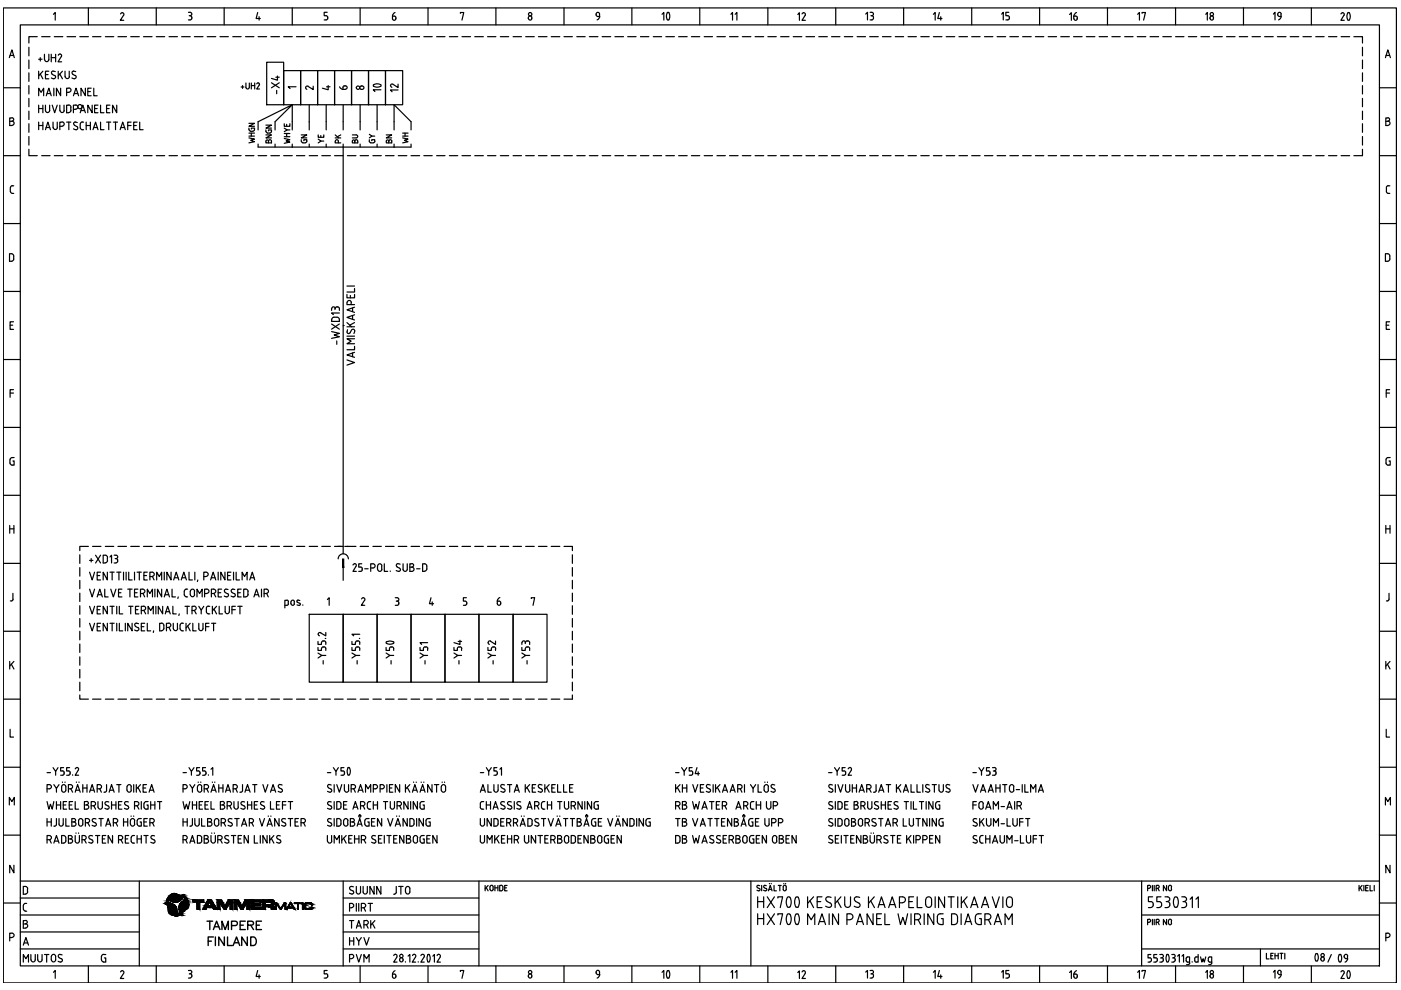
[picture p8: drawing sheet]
<svg xmlns="http://www.w3.org/2000/svg" width="297mm" height="210mm" viewBox="0 0 297 210" stroke-linecap="round" stroke-linejoin="round" font-family="sans-serif">
<!-- layer: EF00_S__0 -->
<g fill="none" stroke="#000" stroke-width=".25">
<path d="M.7 1.7h295.4v206.7h-295.4zM.7 18.6h3.6M2 12.2l.5-1.6 .5 1.6M2.1 11.8h.8M4.3 5.3h288.2v199.5h-288.2zM11.3 3l.4-.3v1.6M18.7 1.7v3.6M25.6 3l.2-.3a.36 .36 0 0 1 .4 .1 .36 .36 0 0 1 0 .4M26.2 3.2l-.7 1.1h.7M33.1 1.7v3.6M39.9 2.6h.4a.36 .36 0 0 1 .4 .4 .36 .36 0 0 1-.4 .3M40.1 3.3h.2"/>
<path d="M40.3 3.3a.45 .45 0 0 1 .4 .5 .45 .45 0 0 1-.4 .4h-.4M47.5 1.7v3.6M54.6 2.7l-.3 1.2h.9M54.9 3.5v.8M62 1.7v3.6M69.4 2.6h-.7v.7l.6 .1 .2 .3M69.5 3.7v.2M69.5 3.9l-.2 .3h-.6M76.4 1.7v3.6M83.2 3.9a.36 .36 0 0 0 .4 .4 .36 .36 0 0 0 .3-.4M83.2 3.4v.6M83.2 3.4h.4"/>
<path d="M83.6 3.4l.2 .1 .1 .3M83.8 2.7l-.4 .2-.2 .5M83.9 3.8v.2M90.7 1.7v3.6M97.6 2.8v-.1h.7l-.4 1.6M105.1 1.7v3.6M112 3.8v.1M112.7 3.8a.36 .36 0 0 1-.2 .5 .36 .36 0 0 1-.5-.4M112.8 3.7a.36 .36 0 0 0-.4-.3 .36 .36 0 0 0-.4 .3M119.6 1.7v3.6M126.4 3.1l.2 .4h.5M126.4 3.2a.38 .38 0 0 1 .2-.6 .38 .38 0 0 1 .5 .4v.5"/>
<path d="M127.2 3.4l-.2 .5-.4 .3M134 1.7v3.6M140.4 3l.3-.3v1.6M141.5 4.2h.3M141.5 4.1a1.17 1.17 0 0 1 .2-1.5l.1 .1a1.57 1.57 0 0 1 0 1.4M148.4 1.7v3.6M155 3l.3-.3v1.6M155.9 3l.3-.3v1.6M162.8 1.7v3.6M169.1 3.1l.4-.4v1.6M170.1 3l.1-.3a.36 .36 0 0 1 .5 .1 .36 .36 0 0 1 0 .4l-.7 1.1h.8M177.2 1.7v3.6"/>
<path d="M183.5 3l.4-.4v1.6M184.5 2.6h.3a.36 .36 0 0 1 .4 .4 .36 .36 0 0 1-.4 .3M184.6 3.3h.2M184.8 3.3a.45 .45 0 0 1 .4 .5 .45 .45 0 0 1-.4 .4h-.3M191.6 1.7v3.6M197.9 3l.4-.3v1.6M199.2 2.7l-.4 1.2h.9M199.5 3.5v.8M206 1.7v3.6M212.4 3l.3-.4v1.6M213.9 2.6h-.6v.7l.5 .1 .2 .3M214 3.7v.2"/>
<path d="M214 3.9l-.2 .3h-.5M220.4 1.7v3.6M226.8 3.1l.3-.4v1.6M227.7 3.9a.36 .36 0 0 0 .4 .4 .36 .36 0 0 0 .3-.4M228 3.4h-.3v.6M228.1 3.4l.2 .1 .1 .3M228.2 2.7l-.3 .2-.2 .5M228.4 3.8v.2M234.8 1.7v3.6M241.2 3l.4-.3v1.6M242.1 2.8v-.1h.8l-.4 1.6M249.2 1.7v3.6"/>
<path d="M255.6 3l.4-.3v1.6M256.5 3.8l.1 .1a.36 .36 0 0 0 .3 .4 .36 .36 0 0 0 .4-.4M257.2 3.8v.1M257.3 3.7a.36 .36 0 0 0-.4-.3 .36 .36 0 0 0-.3 .3M263.6 1.7v3.6M270 3l.3-.4v1.6M270.9 3v.2M270.9 3.1l.2 .4h.5M271.6 3v.5M271.6 3.4l-.1 .5-.4 .3M271.6 3a.36 .36 0 0 0-.3-.4 .36 .36 0 0 0-.4 .4M278 1.7v3.6"/>
<path d="M284.3 3l.2-.3a.36 .36 0 0 1 .4 .1 .36 .36 0 0 1 .1 .4l-.7 1.1h.7M285.8 2.7h.1a1.13 1.13 0 0 1 0 1.6l-.2-.1a1.44 1.44 0 0 1 .1-1.5zM292.5 18.6h3.6M293.7 12.2l.5-1.6 .6 1.6M293.9 11.8h.7M.7 33h3.6M2.1 25.7h.4M2.2 39.8v.8M2.5 25h-.4v1.6h.4M2.5 25.7a.44 .44 0 0 1 .5 .4 .44 .44 0 0 1-.5 .5M2.5 25a.36 .36 0 0 1 .4 .3 .36 .36 0 0 1-.4 .4M2.6 39.4h.3"/>
<path d="M2.6 39.4l-.4 .4M292.5 33h3.6M293.8 25.7h.4M294.2 25h-.4v1.6h.4M294.3 25a.36 .36 0 0 1 .3 .3 .36 .36 0 0 1-.3 .4 .44 .44 0 0 1 .4 .4 .44 .44 0 0 1-.4 .5M294.3 39.4h.4M294.4 39.4l-.4 .2-.1 1 .2 .4h.6M.7 47.4h3.6M2.2 40.6l.4 .4M2.4 53.8h-.4v1.6h.4M2.4 53.8l.3 .1a1.11 1.11 0 0 1 0 1.4l-.3 .1M2.6 41h.3"/>
<path d="M292.5 47.4h3.6M293.7 53.8l.7 .1a1.11 1.11 0 0 1 0 1.4l-.7 .1zM.7 61.8h3.6M.7 76.2h3.6M2.1 68.9h.6M2.9 68.2h-.8v1.6h.8M292.5 61.8h3.6M292.5 76.2h3.6M293.9 68.9h.6M294.6 68.2h-.7v1.6h.7M.7 90.6h3.6M2.1 98.2l.1 .2 .4 .2"/>
<path d="M2.1 83.3h.8M2.6 97h.4M2.6 97l-.4 .2-.1 1M2.7 97.7h.3v.9h-.4M2.9 82.6h-.8v1.6M292.5 90.6h3.6M293.9 83.3h.7M294.5 97.7h.3v.9h-.7l-.2-.4M294.6 82.6h-.7v1.6M294.8 97h-.5l-.4 .2v1M.7 105h3.6M.7 119.5h3.6"/>
<path d="M2.1 111.4v1.7M2.1 112.1h.8M2.9 111.4v1.7M292.5 105h3.6M292.5 119.5h3.6M293.8 112.1h.9M293.8 111.4v1.7M294.7 111.4v1.7M.7 133.8h3.6M2.2 127.4h.2M2.7 125.8l.1 1.2-.4 .4M292.5 133.8h3.6"/>
<path d="M294.5 125.8v1.2a.41 .41 0 0 1-.6 .4M.7 148.2h3.6M2.1 140.2v1.6M2.1 154.6v1.7h.8M2.4 140.8l.5 1M2.9 140.2l-.8 1M292.5 148.2h3.6M293.8 140.2v1.6M293.9 154.6v1.7h.7M294.2 140.8l.5 1M294.7 140.2l-.9 1M.7 162.7h3.6"/>
<path d="M.7 177.1h3.6M2 170.7v-1.6l.5 .9 .5-.9v1.6M292.5 162.7h3.6M292.5 177.1h3.6M293.7 170.7v-1.6l.5 .9 .6-.9v1.6M.7 191.5h3.6M2.1 198.8h.4M2.5 198.7a.44 .44 0 0 0 .5-.4 .44 .44 0 0 0-.5-.4h-.4v1.6M2.9 183.5v1.6l-.8-1.6v1.6M292.5 191.5h3.6M293.8 198.8h.4M294.2 197.9h-.4v1.6"/>
<path d="M294.3 197.9a.44 .44 0 0 1 .4 .4 .44 .44 0 0 1-.4 .4M294.7 183.5v1.6l-.9-1.6v1.6M11.3 206.1l.4-.3v1.6M18.7 204.8v3.6M25.6 206.1l.2-.3a.36 .36 0 0 1 .4 .1 .36 .36 0 0 1 0 .5M26.2 206.4l-.7 1.1h.7M33.1 204.8v3.6M39.9 205.8h.4M40.1 206.5h.2M40.3 205.7a.36 .36 0 0 1 .4 .4 .36 .36 0 0 1-.4 .3 .45 .45 0 0 1 .4 .5 .45 .45 0 0 1-.4 .4l-.4 .1M47.5 204.8v3.6M54.6 205.8l-.3 1.2h.9"/>
<path d="M54.9 206.7v.7M62 204.8v3.6M69.1 206.4l.4 .4M69.4 205.8h-.7v.7h.4M69.5 206.8v.2M69.5 207l-.2 .3-.6 .1M76.4 204.8v3.6M83.2 207.1a.36 .36 0 0 0 .4 .3 .36 .36 0 0 0 .3-.3M83.6 206.5h-.4v.6M83.6 206.5l.2 .1 .1 .3M83.8 205.8l-.4 .3-.2 .4M83.9 206.9v.2"/>
<path d="M90.7 204.8v3.6M97.6 206v-.2h.7l-.4 1.6M105.1 204.8v3.6M112 206.9v.1M112.7 206.9a.36 .36 0 0 1-.2 .5 .36 .36 0 0 1-.5-.4M112.8 206.8a.36 .36 0 0 0-.4-.3 .36 .36 0 0 0-.4 .3M119.6 204.8v3.6M126.4 206.3l.4 .3M126.4 206.3a.38 .38 0 0 1 .2-.5 .38 .38 0 0 1 .5 .3v.5M126.7 206.7h.4M127.2 206.6l-.2 .5-.4 .3M134 204.8v3.6"/>
<path d="M140.4 206.1l.3-.3v1.6M141.5 205.8h.2a1.13 1.13 0 0 1 0 1.6l-.2-.1a1.44 1.44 0 0 1 0-1.5zM148.4 204.8v3.6M155 206.1l.3-.3v1.6M155.9 206.1l.3-.3v1.6M162.8 204.8v3.6M169.1 206.2l.4-.3v1.6M170.1 206.1l.1-.3a.36 .36 0 0 1 .5 .1 .36 .36 0 0 1 0 .5M170.7 206.4l-.7 1.1h.8M177.2 204.8v3.6M183.5 206.1l.4-.3v1.6M184.5 205.8h.3"/>
<path d="M184.6 206.5h.2M184.8 205.7a.36 .36 0 0 1 .4 .4 .36 .36 0 0 1-.4 .3 .45 .45 0 0 1 .4 .5 .45 .45 0 0 1-.4 .4l-.3 .1M191.6 204.8v3.6M197.9 206.1l.4-.3v1.6M199.2 205.8l-.4 1.2h.9M199.5 206.7v.7M206 204.8v3.6M212.4 206.1l.3-.3v1.6M213.7 206.4l.3 .4M213.9 205.8h-.6v.7h.3M214 206.8v.2M214 207l-.2 .3-.5 .1"/>
<path d="M220.4 204.8v3.6M226.8 206.2l.3-.4v1.7M227.7 207.1a.36 .36 0 0 0 .4 .3 .36 .36 0 0 0 .3-.3M228 206.5h-.3v.6M228.1 206.5l.2 .1 .1 .3M228.2 205.8l-.3 .3-.2 .4M228.4 206.9v.2M234.8 204.8v3.6M241.2 206.1l.4-.3v1.6M242.1 206v-.2h.8l-.4 1.6M249.2 204.8v3.6M255.6 206.1l.4-.3v1.6"/>
<path d="M256.5 206.9l.1 .1a.36 .36 0 0 0 .3 .4 .36 .36 0 0 0 .4-.4M257.2 206.9v.1M257.3 206.8a.36 .36 0 0 0-.4-.3 .36 .36 0 0 0-.3 .3M263.6 204.8v3.6M270 206.1l.3-.4v1.7M270.9 206.1v.2M270.9 206.3l.4 .3M271.3 206.7h.3M271.6 206.1v.5M271.6 206.6l-.1 .5-.4 .3M271.6 206.1a.36 .36 0 0 0-.3-.4 .36 .36 0 0 0-.4 .4M278 204.8v3.6"/>
<path d="M284.3 206.1l.2-.3a.36 .36 0 0 1 .4 .1 .36 .36 0 0 1 .1 .5M284.9 206.4l-.6 1.1h.7M285.8 205.8h.1a1.13 1.13 0 0 1 0 1.7l-.2-.2a1.44 1.44 0 0 1 .1-1.5z"/>
<circle cx="112.4" cy="3" r=".36"/>
<circle cx="256.9" cy="3" r=".36"/>
<circle cx="112.4" cy="206.1" r=".36"/>
<circle cx="256.9" cy="206.1" r=".36"/>
</g>
<!-- layer: EP00_S__0 -->
<g fill="none" stroke="#000" stroke-width=".25">
<path d="M4.3 186.8h288.2M4.3 194h25.2M4.3 190.4h25.2M4.3 197.6h25.2M4.9 195.9h.5M4.9 192v.8M5 192.8l.4 .4M5.1 199.9h.8M5.4 187.9h-.5v1.7h.5M5.4 191.5h.3M5.4 193.2h.3M5.4 191.5l-.4 .4"/>
<path d="M5.4 187.9l.4 .3 .1 .2M5.4 196.8a.44 .44 0 0 0 .5-.5 .44 .44 0 0 0-.5-.4 .36 .36 0 0 0 .4-.4 .36 .36 0 0 0-.4-.4l-.5 .1v1.6h.5M5.8 188.5v.6M5.9 189.1l-.3 .4-.2 .1M29.5 186.8v18M72.8 194h28.7M72.8 186.8v18M72.8 190.4h28.7M72.8 197.6h28.7M74.1 192.5h.4M74.1 195.2h.9M74.1 198.8v1.6"/>
<path d="M74.1 199.5h.9M74.3 188.7l.5 .2a.4 .4 0 0 1 .1 .6 .4 .4 0 0 1-.6 0l-.2-.1M74.5 191.5h-.4v1.7M74.5 195.2v1.6M74.6 191.5a.44 .44 0 0 1 .4 .5 .44 .44 0 0 1-.4 .4M74.9 188a.43 .43 0 0 0-.6 0 .43 .43 0 0 0 0 .6M75 198.8v1.6M75.6 187.9v1.2a.44 .44 0 0 0 .4 .5 .44 .44 0 0 0 .4-.5v-1.2M75.6 196.8l.5-1.6 .5 1.6M75.6 198.8l.5 .8 .5-.8M75.6 191.5v1.7M75.7 196.3h.7"/>
<path d="M76.1 191.5v1.7M76.1 199.6v.8M76.6 192.5h.5M77 187.9v1.2a.44 .44 0 0 0 .4 .5 .44 .44 0 0 0 .5-.5v-1.2M77.1 191.5h-.5v1.7M77.1 191.5a.44 .44 0 0 1 .4 .5 .44 .44 0 0 1-.4 .4M77.2 198.8l.5 1.6 .6-1.6M77.2 192.5l.3 .7M77.2 196.1h.4M77.6 195.2h-.4v1.6M77.6 195.1a.44 .44 0 0 1 .5 .5 .44 .44 0 0 1-.5 .4M77.7 196.1l.3 .7"/>
<path d="M78 191.5h1M78.5 191.5v1.7M78.6 195.2v1.6M78.9 195.8l.6 1M79.3 187.9v1.7l-.9-1.7v1.7M79.5 195.2l-.9 1M80.8 187.9v1.7l-.9-1.7v1.7M101.5 186.8v18M102.9 187.7v1.2M103.1 188.2l.4 .7M103.5 187.7l-.6 .8M103.9 188.6v-.6a.32 .32 0 0 1 .3-.3 .32 .32 0 0 1 .3 .3v.6"/>
<path d="M103.9 188.6a.32 .32 0 0 0 .3 .3 .32 .32 0 0 0 .3-.3M104.9 187.7v1.2M104.9 188.2h.7M105.6 187.7v1.2M106.2 187.7h-.3v1.2h.3M106.3 187.7l.3 .2v.6l-.3 .4M107 188.2h.4M107.5 187.7h-.5v1.2h.5M159.2 186.8v18M160.7 187.7l-.1 .1-.1 .3 .5 .3M160.8 187.7l.3 .1M161 188.4l.1 .3a.39 .39 0 0 1-.6 0"/>
<path d="M161.5 187.7v1.2M162.2 187.7l.3 .1M162.2 187.7l-.2 .1-.1 .3 .5 .3M162.4 188.4l.2 .3a.42 .42 0 0 1-.7 0M162.9 188.9l.4-1.2 .4 1.2M163.1 188.6h.5M163.1 187.3v.1M163.5 187.3v.1M164.1 187.7v1.2h.5M165 187.7h.6M165.3 187.7v1.2M166.1 188.6v-.6a.32 .32 0 0 1 .3-.3 .32 .32 0 0 1 .3 .3v.6"/>
<path d="M166.1 188.6a.32 .32 0 0 0 .3 .3 .32 .32 0 0 0 .3-.3M166.2 187.3v.1M166.6 187.3v.1M242 194h50.5M242 186.8v18M243.3 195.6h.3M243.3 188.4h.3M243.6 194.9h-.3v1.2M243.6 187.7h-.3v1.2M243.6 194.9a.32 .32 0 0 1 .4 .3 .32 .32 0 0 1-.4 .3M243.6 187.7a.32 .32 0 0 1 .4 .3 .32 .32 0 0 1-.4 .3M244.3 187.7v1.2"/>
<path d="M244.3 194.9v1.2M244.7 187.7v1.2M244.7 194.9v1.2M245.1 195.6h.3M245.1 188.4h.3M245.4 194.9h-.3v1.2M245.4 187.7h-.3v1.2M245.5 194.9a.32 .32 0 0 1 .3 .3 .32 .32 0 0 1-.3 .3M245.5 187.7a.32 .32 0 0 1 .3 .3 .32 .32 0 0 1-.3 .3M245.5 195.6l.3 .5M245.5 188.4l.3 .5M247.3 194.9v1.2l-.6-1.2v1.2"/>
<path d="M247.3 187.7v1.2l-.6-1.2v1.2M247.7 195.8l.1-.6a.32 .32 0 0 1 .3-.3 .32 .32 0 0 1 .3 .3v.6M247.7 188.6l.1-.6a.32 .32 0 0 1 .3-.3 .32 .32 0 0 1 .3 .3v.6M247.8 195.8a.32 .32 0 0 0 .3 .3 .32 .32 0 0 0 .3-.3M247.8 188.6a.32 .32 0 0 0 .3 .3 .32 .32 0 0 0 .3-.3M288.1 187.7v1.2M288.4 188.2l.4 .7M288.8 187.7l-.7 .8M289.2 187.7v1.2M289.5 188.2h.5M290.1 187.7h-.6v1.2h.6M290.5 187.7v1.2h.5"/>
<path d="M291.4 187.7v1.2M4.3 201.2h25.2M4.9 200.4l.6-1.6 .5 1.6M4.9 204v-1.6l.6 .9 .5-.9v1.6M6.5 202.4v1.1M6.6 203.5a.44 .44 0 0 0 .4 .4 .44 .44 0 0 0 .5-.4M7.5 202.4v1.1M8 202.4v1.1M8 203.5a.44 .44 0 0 0 .5 .4 .44 .44 0 0 0 .4-.4M8.9 202.4v1.1M9.4 202.4h1M9.9 202.4v1.6"/>
<path d="M10.9 202.8v.7M10.9 202.8a.44 .44 0 0 1 .5-.5 .44 .44 0 0 1 .4 .5v.7M10.9 203.5a.44 .44 0 0 0 .5 .4 .44 .44 0 0 0 .4-.4M12.3 203.8l.6 .2M12.5 203.1l.5 .2M12.7 202.3l-.3 .3 .1 .4M12.7 202.4l.5 .1M13 203.3l.2 .4-.3 .2M72.8 201.2h28.7M74.1 203.3h.4M74.5 202.4h-.4v1.6M74.6 202.3a.44 .44 0 0 1 .4 .5 .44 .44 0 0 1-.4 .4"/>
<path d="M75.6 202.4l.5 1.6 .5-1.6M77.2 204v-1.6l.5 .9 .6-.9v1.6M242 201.2h50.5M267.2 201.2v3.6M268.5 202.1v1.2h.6M269.4 202.6h.4M269.9 202.1h-.5v1.2h.5M270.3 202.6h.7M270.3 202.1v1.2M271 202.1v1.2M271.4 202.1h.6M271.7 202.1v1.2"/>
<path d="M272.4 202.1v1.2M282.3 202.4l-.8 1.6"/>
</g>
<!-- layer: EP00_T__0 -->
<g fill="none" stroke="#000" stroke-width=".25">
<path d="M83.5 189.6h.1M84 187.9v1.3M84 189.2l-.3 .4M84.5 187.9h1M85 187.9v1.7M86 188.4v.7M86.9 188.4v.7a.44 .44 0 0 1-.4 .5 .44 .44 0 0 1-.5-.5M86.9 188.4a.44 .44 0 0 0-.4-.5 .44 .44 0 0 0-.5 .5M160.6 190.1v2.3M160.6 193.7v2.3M160.6 191.2h1.3M160.6 194.8h1.3"/>
<path d="M161.9 190.1v2.3M161.9 193.7v2.3M162.7 190.1l1.5 2.3M162.7 193.7l1.5 2.3M164.2 190.1l-1.5 2.3M164.2 193.7l-1.5 2.3M164.9 190.4v-.3h1l-.5 2.3M164.9 194v-.3h1l-.5 2.3M166.9 190.3a2.14 2.14 0 0 0 0 2M166.9 193.9a1.71 1.71 0 0 0 .3 2.1l.3-.1a2.11 2.11 0 0 0 0-2M167 192.3l.2 .1 .3-.1M167.5 190.3l-.3-.2-.2 .2"/>
<path d="M167.5 193.9l-.3-.2-.2 .2M167.5 190.3a2.14 2.14 0 0 1 0 2M168.7 190.3a2.14 2.14 0 0 0 0 2M168.7 193.9a2.14 2.14 0 0 0 0 2M168.7 192.3l.3 .1 .3-.1M169.2 190.3a2.14 2.14 0 0 1 0 2M169.2 193.9a1.78 1.78 0 0 1-.2 2.1l-.3-.1M169.3 190.3l-.3-.2-.3 .2M169.3 193.9l-.3-.2-.3 .2M171.2 196v-2.3l.8 1.3 .7-1.3v2.3M171.2 190.1v2.3M171.7 191l.8 1.4"/>
<path d="M172.5 190.1l-1.3 1.4M173.3 191.2h.7M173.5 196l.8-2.3 .7 2.3M173.7 195.4h1.1M174.3 190.1h-1v2.3h1M175.3 191.1l.7 .4a.51 .51 0 0 1 .2 .7 .51 .51 0 0 1-.7 .2l-.4-.3M175.6 190.1a.49 .49 0 0 0-.5 .4 .49 .49 0 0 0 .2 .6M175.6 190.1l.6 .2M175.8 193.7v2.3M177.1 190.1v2.3M177.5 191l.8 1.4M177.8 193.7v2.3l-1.3-2.3v2.3"/>
<path d="M178.3 190.1l-1.2 1.4M179.1 191.8a.61 .61 0 0 0 .6 .6 .61 .61 0 0 0 .6-.6M179.1 190.1v1.7M179.6 195h.6M180.2 195a.61 .61 0 0 0 .6-.7 .61 .61 0 0 0-.6-.6h-.6v2.3M180.3 190.1v1.7M181.4 191.1l.7 .4a.51 .51 0 0 1 .2 .7 .51 .51 0 0 1-.7 .2l-.5-.3M181.6 196l.7-2.3 .8 2.3M181.6 190.1a.49 .49 0 0 0-.5 .4 .49 .49 0 0 0 .3 .6M181.6 190.1l.7 .2M181.8 195.4h1.1M184.1 190.1v2.3"/>
<path d="M184.6 191l.8 1.4M185.1 193.7v2.3l-1.3-2.3v2.3M185.4 190.1l-1.3 1.4M185.9 194.8h.7M186.2 192.4l.7-2.3 .7 2.3M186.4 191.8h1M186.9 193.7h-1v2.3h1M187.6 193.7v2.3h1M188.4 192.4l.8-2.3 .7 2.3M188.6 191.8h1.1M190.4 193.7l.5 2.3 .5-1.5 .5 1.5 .5-2.3M190.7 191.4h.7a.61 .61 0 0 0 .6-.6 .61 .61 0 0 0-.7-.7h-.6v2.3"/>
<path d="M192.7 191.2h.7M193.2 193.7v2.3M193.7 190.1h-1v2.3h1M193.9 195h.6M194.5 190.1v2.3h1M194.5 193.7h-.6v2.3M194.6 193.7a.61 .61 0 0 1 .6 .7 .61 .61 0 0 1-.6 .6M194.7 195l.5 1M195.9 193.7v2.3M196.2 190.8v1M196.3 190.8a.61 .61 0 0 1 .6-.7 .61 .61 0 0 1 .6 .7v1M196.3 191.8a.61 .61 0 0 0 .6 .6 .61 .61 0 0 0 .6-.6"/>
<path d="M198 193.7v2.3l-1.3-2.3v2.3M198.3 190.1v2.3M200 193.7h-.6a.61 .61 0 0 0-.7 .7v1l.2 .4 .4 .2h.7v-1.2h-.4M200.3 190.1v2.3l-1.3-2.3v2.3M201 190.1h1.3M201.7 190.1v2.3M203 194.5v.9M203 194.4a.7 .7 0 0 0-.7-.7h-.6v2.3h.6a.7 .7 0 0 0 .7-.7M203.1 190.1v2.3M203.8 193.7v2.3M203.8 190.1v2.3M204.3 191l.8 1.4"/>
<path d="M204.5 196l.8-2.3 .7 2.3M204.8 195.4h1M205 190.1l-1.2 1.4M205.8 192.4l.8-2.3 .7 2.3M206.1 191.8h1M206.8 194.4v1M206.8 195.4a.61 .61 0 0 0 .6 .6M207.4 193.7h.7M207.4 193.7a.61 .61 0 0 0-.6 .7M207.7 194.8h.4v1.2h-.7M208.1 192.4l.8-2.3 .7 2.3M208.3 191.8h1.1"/>
<path d="M208.8 195h.7M209.5 195a.61 .61 0 0 0 .6-.7 .61 .61 0 0 0-.6-.6h-.7v2.3M209.6 195l.5 1M210.4 190.1l.7 2.3 .8-2.3M210.8 196l.8-2.3 .7 2.3M211.1 195.4h1M212.6 190.1v2.3M213.1 196v-2.3l.8 1.3 .7-1.3v2.3M213.4 190.8v1M213.4 190.8a.61 .61 0 0 1 .6-.7 .61 .61 0 0 1 .7 .7v1M213.4 191.8a.61 .61 0 0 0 .6 .6 .61 .61 0 0 0 .7-.6M243.5 192.4h.5"/>
<path d="M244 191.2a.63 .63 0 0 1 .5 .6 .63 .63 0 0 1-.5 .6M244.4 190.1h-.9v1.1h.5M246.2 190.1h-.9v1.1h.5a.63 .63 0 0 1 .5 .6 .63 .63 0 0 1-.5 .6h-.5M247 190.1h.5a.49 .49 0 0 1 .5 .5 .49 .49 0 0 1-.5 .5M247.3 191.2a.63 .63 0 0 1 .7 .4 .63 .63 0 0 1-.5 .8h-.5M249 190.3a2.14 2.14 0 0 0 0 2M249.1 192.3l.2 .1 .3-.1M249.6 190.3l-.3-.2-.2 .2M249.6 190.3a2.14 2.14 0 0 1 0 2M250.6 190.1h.5a.49 .49 0 0 1 .5 .5 .49 .49 0 0 1-.5 .5M250.8 191.2a.63 .63 0 0 1 .8 .4 .63 .63 0 0 1-.5 .8h-.5M252.3 190.7l.5-.6v2.3"/>
<path d="M253.6 190.7l.5-.6v2.3M21.5 202.8v.7M21.5 203.5l.1 .2 .4 .2M22 202.4h.4M22 202.3l-.4 .3-.1 .2M22.1 203.1h.3v.9h-.4M83.8 202.3a.36 .36 0 0 1 .3 .6M83.8 202.3l-.3 .3M84.1 202.9l-.6 1.1h.7M86 203.9v.1M86.5 202.7l.4-.3v1.6M87.5 202.6l.2-.2a.36 .36 0 0 1 .4 .1 .36 .36 0 0 1 0 .4"/>
<path d="M88.1 202.9l-.7 1.1h.7M88.7 203.9v.1M89.6 202.3l-.4 .3M89.6 202.3a.36 .36 0 0 1 .3 .6M89.9 202.9l-.7 1.1h.7M90.7 203.9h.3M90.7 202.5a1.5 1.5 0 0 0 0 1.4M91 202.5a1.5 1.5 0 0 1 0 1.4M91 202.4h-.3M91.8 202.7l.3-.3v1.6M92.7 202.6l.2-.2a.36 .36 0 0 1 .4 .1 .36 .36 0 0 1 0 .4M93.3 202.9l-.6 1.1h.7"/>
<path d="M243.4 204h.3M243.8 203.1l.3 .3v.4l-.3 .1M244 202.4h-.6v.7h.3M244.6 204h.4M245 203.1l.4 .3M245.3 202.4h-.7v.7h.4M245.3 203.4v.2M245.4 203.6l-.4 .3M245.9 202.4h.4M245.9 204h.4M246.1 203.1h.2M246.3 202.3a.36 .36 0 0 1 .4 .4 .36 .36 0 0 1-.4 .4l.4 .3"/>
<path d="M246.6 203.4v.2M246.7 203.6l-.4 .3M247.3 203.9h.4M247.4 202.5a1.5 1.5 0 0 0 0 1.4M247.7 202.5a1.5 1.5 0 0 1 0 1.4M247.7 202.4h-.4M248.4 202.4h.4M248.4 204h.4M248.6 203.1h.2M248.8 202.3a.36 .36 0 0 1 .4 .4 .36 .36 0 0 1-.4 .4 .45 .45 0 0 1 .4 .4 .45 .45 0 0 1-.4 .4M249.7 202.7l.3-.3v1.6M250.6 202.7l.3-.3v1.6"/>
<path d="M251.6 204.5h.3M251.8 202.9h.4v1.3M251.8 204h.4M251.8 202.9l-.3 .3v.6l.3 .2M252.3 204.2l-.4 .3M252.8 203.9v.1M254 202.4v1.6l-.5-.1-.2-.2 .1-.7 .6-.1M254.5 202.9l.3 1.1 .3-.7 .2 .7 .3-1.1M256.3 204.5h.3M256.9 204.2l-.3 .3M256.9 204l-.7-.2v-.6l.1-.3h.6v1.3M283.9 203.9h.4"/>
<path d="M283.9 202.5a1.5 1.5 0 0 0 0 1.4M284.3 202.5a1.5 1.5 0 0 1 0 1.4M284.3 202.4h-.4M285 202.7v.2M285 202.9l.4 .3M285.4 203.3h.3M285.7 202.7v.5M285.7 203.2l-.1 .5-.4 .3M285.7 202.7a.36 .36 0 0 0-.3-.4 .36 .36 0 0 0-.4 .4"/>
<circle cx="85" cy="203.5" r=".42"/>
<circle cx="85.1" cy="202.7" r=".36"/>
</g>
<!-- layer: TEKSTIT -->
<g fill="none" stroke="#000" stroke-width=".3">
<path d="M43.9 195.3h1.2M44.1 199.5h.7M44.5 195.3v1.8M45.2 197.1l.7-1.8 .7 1.8M45.2 198.7h-1.1v1.8M45.5 196.5h.9M45.7 198.7v1.8M47.1 197.1v-1.8l.6 1.8 .7-1.8v1.8M47.6 198.7v1.8l-1.2-1.8v1.8M48.2 198.7v1.8h1.1M49.1 196.2h.8a.47 .47 0 0 0 .4-.4 .47 .47 0 0 0-.4-.5h-.8v1.8M49.7 199.9h.9"/>
<path d="M50.9 196.2h.7M52 195.3h-1.1v1.8h1.1M52.4 198.7v1.8l-1.1-1.8v1.8M52.5 196.2l1.1-.1 .1-.4-.4-.4h-.8v1.8M53.2 198.7h.5a.98 .98 0 0 1 .7 .9 .98 .98 0 0 1-.7 .9h-.5zM53.2 196.2l.5 .9M54.3 196.2h.7M55.4 195.3h-1.1v1.8h1.1M49.4 200.5l.8-1.8 .6 1.8"/>
</g>
<!-- layer: Tammermatic colour with slogans -->
<g fill="none" stroke="#000" stroke-width=".21">
<path d="M35 191.5a2.08 2.08 0 0 1 2.6 2.2l.5 .3a1.77 1.77 0 0 1-2.4-1l-.2-1-.5-.4zM35.3 191.1h.1M35.3 191h.1M35.4 191.1h.1M35.5 191.1h.1M35.5 191.4a1.95 1.95 0 0 1 2.1 2.1l.5 .5-.1 .1 .1-.1a1.2 1.2 0 0 1-.6-1.3 2 2 0 0 0-2-1.3zM35.6 191l.3-.1-.4 .2zM35.7 190.1a1.49 1.49 0 0 1 2.3-.2h.3l.7-.3a1.94 1.94 0 0 1-3.1 1.3l-.5 .2-.1-.1zM36.1 191l1 .3zM37.1 191.3h.1h-.1M37.4 191.3h.1M37.5 191.2h.1"/>
<path d="M37.7 191.2h.1M37.8 191.2h.1M38 192.3h.1M38 192.2h.1M38 192.1h.1M38 191.9h.1M39.1 190.4l-.1 .5-.9 .9 1-1zM39.1 190.4h.1M39.2 190.2h.1M39.2 190.2a1.73 1.73 0 0 1 .4 2.5l-.8 .6-.2 .8a1.92 1.92 0 0 1-.6-1.9l.1-.5 .3-.3a.93 .93 0 0 0 .7-1zM39.3 190.2h.1M40.9 190.8h2.3v.5h-.8v1.5h-.7v-1.5h-.8z"/>
<path d="M44.1 190.8h.4v.5l-.4 .7h.4v.4h-.7l-.2 .4h-.6zM44.4 191.2l.5 .8h-.8zM44.5 190.8h.4l1.1 2h-.7l-.2-.4h-.6v-.4h.4l-.4-.7zM46 190.8h1l.7 1.3 .7-1.3h.9v2h-.5v-1.4l-.9 1.4h-.4l-.9-1.4v1.4h-.6zM49.6 190.8h1l.7 1.3 .7-1.3h.9v2h-.6v-1.4l-.8 1.4h-.5l-.8-1.4v1.4h-.6zM53.2 190.8h2.2v.4h-1.6v.4h1.5v.4h-1.5v.3h1.6v.5h-2.2zM55.7 190.8h1.2v.5h-.6v.5h.6v.5h-.6v.5h-.6zM56.3 191.3h.7a.32 .32 0 0 1 .5 0 .32 .32 0 0 1-.2 .5h-1zM56.9 190.8h.3a.69 .69 0 0 1 .9 .3 .69 .69 0 0 1-.3 .9l.3 .1 .1 .7h-.7a.4 .4 0 0 0-.1-.5 .4 .4 0 0 0-.5 0v-.5h.4a.26 .26 0 0 0 .3-.3 .26 .26 0 0 0-.4-.2h-.3zM58.4 191.4h.3l.8 1.2 .8-1.2h.3v1.4h-.2v-1.2l-.9 1.2-.9-1.2v1.2h-.2zM61.5 191.4l.1 .2-.4 .7h.4v.2h-.5l-.2 .3h-.2zM61.6 191.6l.5 .7h-.9z"/>
<path d="M61.6 191.4l1 1.4h-.3l-.1-.3h-.6v-.2h.5zM62.4 191.4h1.6v.2h-.7v1.2h-.2v-1.2h-.7zM64.1 191.4h.2v1.4h-.2zM64.7 191.5l.3-.1a1.03 1.03 0 0 1 1.2 .3v.2a1.05 1.05 0 0 0-1.3-.3l-.2 .3a.64 .64 0 0 0 .2 .7 .64 .64 0 0 0 .7 .1l.3-.1 .1-.3h.2a.47 .47 0 0 1-.2 .5 .47 .47 0 0 1-.6 0 .69 .69 0 0 1-.8-.1 .69 .69 0 0 1-.1-.9z"/>
</g>
<g fill="#000" stroke="#000" stroke-width=".21">
<path d="M35.3 191.1h.2zM36.1 191l.5 .2zM36.3 191.5l.1 .1zM36.3 193.9h1.7zM36.6 191.7l.1 .1zM36.7 191.8h.2zM36.9 191.3h.2zM36.8 189.4h.3zM37 191.3h.2zM37 194.2h.7zM37.1 192.1h.1zM37.1 191.3h.1z"/>
<path d="M37.2 192.1l.1 .2zM37.6 193.6l.1 .1zM37.7 193.7l.1 .1zM38.1 191.6l.1-.1zM38.3 191.4l.2-.1zM38.5 194.1h.2zM38.5 194.1h.1zM38.7 189.8h.4zM38.6 191.2l.2-.1zM38.8 189.7h.3zM39 190.9l-.1 .1zM39.2 190.2h.1z"/>
<path d="M56.9 191.3h1.3zM57.3 192.3h.8zM57.5 191.3h.7zM57.5 191.4h.7zM57.5 191.8h.7zM57.5 192.8h.7zM64.7 191.5h1.4zM64.9 191.4h1zM65 192.8h.8zM65.8 192.7h.4zM66 192.6h.2z"/>
<path d="M35 191.5h1.2zM35 191.5h1.2z"/>
<path d="M35 191.5h1.3zM35 191.5h1.3z"/>
<path d="M35 191.5l1.4 .1zM35 191.5l1.4 .1z"/>
<path d="M35 191.5h1zM35.2 191.4l.8 .1z"/>
<path d="M35 191.6l1.5 .1zM35 191.6l1.5 .1z"/>
<path d="M35.1 191.7h1.5zM35.1 191.7h1.5z"/>
<path d="M35.2 191.4h.5zM35.3 191.4h.4z"/>
<path d="M35.3 190.8l2.9 .1zM35.3 190.8h3z"/>
<path d="M35.3 191h.3zM35.3 191h.3zM35.3 191h.3zM35.3 191h.3zM35.3 191h.3zM35.3 191h.3zM35.3 191h.3zM35.3 191h.5z"/>
<path d="M35.3 191h.3zM35.3 191h.3z"/>
<path d="M35.3 191.4h.4zM35.4 191.4h.3z"/>
<path d="M35.4 190.6l-.1 .2h3zM35.4 190.6h3.2l-.3 .2z"/>
<path d="M35.3 191.1h.2zM35.3 191l.2 .1zM35.3 191h.3z"/>
<path d="M35.3 191.1h.2zM35.3 191.1h.2z"/>
<path d="M35.2 191.7l1.6 .1zM35.2 191.7l1.6 .1z"/>
<path d="M35.3 191.8h1.5zM35.3 191.8h1.5z"/>
<path d="M35.5 190.5l3.1 .1zM35.5 190.5h3.1z"/>
<path d="M35.6 190.2l-.1 .3h3.1zM35.6 190.2h3.2l-.2 .3z"/>
<path d="M35.3 191.1h.2zM35.3 191.1h.2z"/>
<path d="M35.4 191.8l.1 .2h1.5zM35.4 191.8h1.4l.2 .2z"/>
<path d="M35.3 191h.3zM35.3 191h.3zM35.3 191h.3zM35.3 191h.3z"/>
<path d="M35.5 192l.1 .2h1.6zM35.5 192h1.5l.2 .2z"/>
<path d="M35.6 192.2h1.7zM35.6 192.2h1.7z"/>
<path d="M35.6 192.2v.2h1.8zM35.6 192.2h1.7l.1 .2z"/>
<path d="M35.9 189.9l-.3 .3h3.3zM35.9 189.9h3.1l-.1 .3z"/>
<path d="M35.6 191.4h.2zM35.8 191.4h.1z"/>
<path d="M35.6 192.4h1.8zM35.6 192.4h1.8z"/>
<path d="M35.6 192.4v.2h1.9zM35.6 192.4h1.8l.1 .2z"/>
<path d="M35.6 192.6v.3h1.9zM35.6 192.6h1.9v.3z"/>
<path d="M35.6 192.9l.1 .2h1.8zM35.6 192.9h1.9v.2z"/>
<path d="M35.7 193.1v.2h1.8zM35.7 193.1h1.8v.2z"/>
<path d="M35.3 191h.5zM35.3 191h.5zM35.3 190.9l.5 .1zM35.3 190.9h.6z"/>
<path d="M35.7 193.3l1.8 .1zM35.7 193.3l1.8 .1z"/>
<path d="M35.8 193.4v.1h1.8zM35.8 193.4h1.7l.1 .1z"/>
<path d="M35.9 189.9h3.1zM35.9 189.9h3.1z"/>
<path d="M35.3 190.9h.6zM35.3 190.9h.7z"/>
<path d="M35.8 193.5l1.8 .1zM35.8 193.5l1.8 .1z"/>
<path d="M35.9 189.9h2.4zM36 189.9h2.3z"/>
<path d="M35.9 189.9h2.6zM35.9 189.9h2.6z"/>
<path d="M36 189.9h2.2zM36.1 189.8l2.1 .1z"/>
<path d="M35.9 193.6l.1 .1h1.7zM35.9 193.6h1.7l.1 .1z"/>
<path d="M36.1 189.8h1.9l-1.6-.2zM36.4 189.6h1.1l.5 .2z"/>
<path d="M36 190.9l2.2 .1zM36 190.9l2.2 .1z"/>
<path d="M36.1 191.5h.1zM36.2 191.5h.1z"/>
<path d="M36 193.7h1.7zM36 193.7h1.7z"/>
<path d="M36.1 191h2zM36.1 191h2.1z"/>
<path d="M36.1 193.7l1.8 .1zM36.1 193.7l1.8 .1z"/>
<path d="M36.2 193.8h1.7zM36.2 193.8h1.7z"/>
<path d="M36.1 191h2zM36.1 191h2z"/>
<path d="M36.3 193.9h1.7zM36.2 193.8l1.8 .1zM36.2 193.8l1.8 .1z"/>
<path d="M36.4 189.6h1.1zM36.5 189.6h1z"/>
<path d="M36.3 191l1.7 .1zM36.3 191h1.8z"/>
<path d="M36.5 189.6h.9zM36.6 189.5l.8 .1z"/>
<path d="M36.4 191.1h1.5zM36.4 191.1h1.6z"/>
<path d="M36.5 191.1h1.4zM36.5 191.1h1.4z"/>
<path d="M36.5 191.1h1.3zM36.5 191.1h1.4z"/>
<path d="M36.4 193.9l1.7 .1zM36.4 193.9l1.7 .1z"/>
<path d="M36.6 191.2l.3 .1zM36.6 191.2l.3 .1z"/>
<path d="M36.6 191.2h1.2zM36.6 191.2h1.2z"/>
<path d="M36.6 189.5h.6zM36.8 189.4l.4 .1z"/>
<path d="M36.6 194l1.4 .1zM36.6 194h1.5z"/>
<path d="M36.6 191.2h1.1zM36.6 191.2h1.2z"/>
<path d="M36.7 194.1h1.3zM36.7 194.1h1.3zM36.7 194.1h1.3zM36.7 194.1h1.3zM36.7 194.1h1.3zM36.7 194.1h1.3zM36.7 194.1h1.3z"/>
<path d="M36.7 191.2h.9zM36.7 191.2h1z"/>
<path d="M36.7 194.1h1.3zM36.6 194.1h1.4zM36.6 194.1h1.4z"/>
<path d="M36.7 191.2h.8zM36.7 191.2h.9z"/>
<path d="M36.8 191.2l.7 .1zM36.8 191.2h.7z"/>
<path d="M36.9 191.3h.5zM36.9 191.3h.6z"/>
<path d="M36.9 191.9l.1 .1zM37 192l.1 .1z"/>
<path d="M36.7 194.1h1.2zM36.7 194.1h1.3z"/>
<path d="M36.9 191.3h.5zM36.9 191.3h.5z"/>
<path d="M36.9 194.1l.8 .1zM36.9 194.1h1z"/>
<path d="M37 194.2h.7zM37.2 194.2h.5z"/>
<path d="M37 191.3h.2zM36.9 191.3h.3zM36.9 191.3h.5z"/>
<path d="M37.1 191.3h.1zM37.1 191.3h.1z"/>
<path d="M37.4 192.3v.2zM37.4 192.3v.2z"/>
<path d="M37.5 192.6v.3zM37.5 192.6v.3z"/>
<path d="M37.5 192.9v.3zM37.5 192.9v.3z"/>
<path d="M36.8 191.2h.7zM36.8 191.2h.7z"/>
<path d="M37.5 193.4l.1 .2zM37.5 193.4l.1 .2z"/>
<path d="M35.9 193.6h1.7zM35.9 193.6h1.7z"/>
<path d="M36.7 191.2h1zM36.7 191.2h1z"/>
<path d="M36.6 191.2h1.2zM36.6 191.2h1.2zM36.6 191.2h1.2zM36.6 191.2h1.2zM36.6 191.1l1.2 .1zM36.6 191.1l1.2 .1z"/>
<path d="M38 192.3l1.9 .1zM38 192.3l1.9 .1z"/>
<path d="M38 192.4h1.9zM38 192.4h1.9z"/>
<path d="M38 192.4l1.8 .1zM38 192.4h1.9z"/>
<path d="M38 192.5l1.8 .1zM38 192.5l1.8 .1z"/>
<path d="M38 192.6v.2h1.6zM38 192.6h1.8l-.2 .2z"/>
<path d="M38 192.8h1.5zM38 192.8h1.6z"/>
<path d="M38 191.9v.2h2zM38 191.9h2v.2z"/>
<path d="M38 192.1h2zM38 192.1h2z"/>
<path d="M38.1 191.8h1.9zM38.1 191.8h1.9z"/>
<path d="M38 191.8l2 .1zM38 191.8l2 .1z"/>
<path d="M38 191.9h2zM38 191.9h2z"/>
<path d="M38 192.8v.4h.9zM38 192.8h1.5l-.6 .4z"/>
<path d="M38 193.2l.9 .1zM38 193.2h.9z"/>
<path d="M38.1 191.7l1.9 .1zM38.1 191.7l1.9 .1z"/>
<path d="M38 193.3l.8 .1zM38 193.3h.9z"/>
<path d="M38.1 193.4h.6zM38.1 193.4h.7z"/>
<path d="M38.1 191.6h1.9zM38.2 191.6h1.8z"/>
<path d="M38.2 191.6h1.8l-1.6-.2zM38.4 191.4h1.5l.1 .2z"/>
<path d="M38.1 193.4l.1 .2h.5zM38.1 193.4h.6v.2z"/>
<path d="M38.2 193.6l.5 .1zM38.2 193.6l.5 .1z"/>
<path d="M38.2 193.7l.2 .2h.3zM38.2 193.7h.5v.2z"/>
<path d="M38.4 191.4h1.5l-1.1-.3zM38.8 191.1h1.1v.3z"/>
<path d="M38.4 193.9l.3 .1zM38.4 193.9l.3 .1z"/>
<path d="M38.4 194l.3 .1zM38.4 194l.3 .1z"/>
<path d="M38.5 189.9h.5zM38.7 189.8h.4z"/>
<path d="M38.5 189.9h.5zM38.5 189.9h.5z"/>
<path d="M38.5 194.1h.2zM38.5 194.1h.2z"/>
<path d="M38.7 189.8h.4zM38.7 189.8h.4zM38.8 189.8h.3z"/>
<path d="M38.8 191.1h1.1zM38.8 191.1h1.1z"/>
<path d="M38.8 189.7h.3zM38.8 189.7h.3zM38.9 189.7h.2z"/>
<path d="M38.8 189.7l.3 .1zM38.8 189.7l.3 .1z"/>
<path d="M38.8 191.1h1.1l-.8-.2zM39.1 190.9h.7l.1 .2z"/>
<path d="M35.6 190.2h3.2zM35.6 190.2h3.3z"/>
<path d="M38.9 189.7h.2zM38.9 189.7h.2zM38.9 189.7h.2z"/>
<path d="M39.1 190.7v.2h.7zM39.1 190.7h.6l.1 .2z"/>
<path d="M39.1 190.3h.3zM39.2 190.3h.2z"/>
<path d="M39.1 190.4h.4zM39.1 190.4h.4zM39.1 190.4h.4zM39.1 190.4h.4zM39.1 190.4h.4zM39.1 190.4h.4zM39.1 190.3l.4 .1zM39.1 190.3l.4 .1z"/>
<path d="M39.1 190.4v.1h.5zM39.1 190.4l.5 .1z"/>
<path d="M39.1 190.5l.6 .1zM39.1 190.5l.6 .1z"/>
<path d="M39.1 190.6l.6 .1zM39.1 190.6l.6 .1z"/>
<path d="M39.2 190.2h.1zM39.2 190.2h.1zM39.2 190.2h.1zM39.2 190.2h.1zM39.2 190.2h.1zM39.2 190.2h.1zM39.2 190.2h.1zM39.2 190.2h.1z"/>
<path d="M39.2 190.2l.2 .1zM39.2 190.2l.2 .1z"/>
<path d="M39.2 190.2h.2zM39.2 190.2h.2z"/>
<path d="M38 192.3h1.9zM38 192.3h1.9z"/>
<path d="M38 192.2h1.9zM38 192.2h1.9zM38 192.2h1.9zM38 192.2h2z"/>
<path d="M38 192.3h1.9zM38 192.3h1.9zM38 192.3h1.9zM38 192.3h1.9zM38 192.2v.1h1.9zM38 192.2h1.9v.1z"/>
<path d="M38 192.2h2zM38 192.2h2zM38 192.1l2 .1zM38 192.1l2 .1z"/>
<path d="M38.1 191.7h1.9zM38.1 191.7h1.9zM38.1 191.7h1.9zM38.1 191.7h1.9zM38.1 191.6l1.9 .1zM38.1 191.6l1.9 .1z"/>
<path d="M40.9 190.8v.5h2.3zM40.9 190.8h2.3v.5z"/>
<path d="M41.7 191.3v1.5h.7zM41.7 191.3h.7v1.5z"/>
<path d="M43.2 192.4l-.2 .4h.6zM43.2 192.4h.6l-.2 .4z"/>
<path d="M43.4 192l-.2 .4h1.3zM43.4 192h1.1v.4z"/>
<path d="M43.8 191.3l-.4 .7h.7zM43.8 191.3h.6l-.3 .7z"/>
<path d="M44.1 190.8l-.3 .4h.7zM44.1 190.8h.4v.4z"/>
<path d="M43.8 191.2l.6 .1zM43.8 191.2l.6 .1z"/>
<path d="M44.5 190.8v.5h.6zM44.5 190.8h.4l.2 .5z"/>
<path d="M44.5 192v.4h1.2zM44.5 192h1l.2 .4z"/>
<path d="M44.5 191.3l.4 .7h.6zM44.5 191.3h.6l.4 .7z"/>
<path d="M45.1 192.4l.2 .4h.7zM45.1 192.4h.6l.3 .4z"/>
<path d="M46 190.8v.6h1.3zM46 190.8h1l.3 .6z"/>
<path d="M46 191.4v1.4h.6zM46 191.4h.6v1.4z"/>
<path d="M46.6 191.4l.5 .7h.6zM46.6 191.4h.7l.4 .7z"/>
<path d="M47.1 192.1l.4 .7h.4zM47.1 192.1h1.2l-.4 .7z"/>
<path d="M48.1 191.4l-.4 .7h.6zM48.1 191.4h.7l-.5 .7z"/>
<path d="M48.4 190.8l-.3 .6h1.2zM48.4 190.8h.9v.6z"/>
<path d="M48.8 191.4v1.4h.5zM48.8 191.4h.5v1.4z"/>
<path d="M49.6 190.8v.6h1.3zM49.6 190.8h1l.3 .6z"/>
<path d="M49.6 191.4v1.4h.6zM49.6 191.4h.6v1.4z"/>
<path d="M50.2 191.4l.5 .7h.6zM50.2 191.4h.7l.4 .7z"/>
<path d="M50.7 192.1l.3 .7h.5zM50.7 192.1h1.2l-.4 .7z"/>
<path d="M51.7 191.4l-.4 .7h.6zM51.7 191.4h.6l-.4 .7z"/>
<path d="M52 190.8l-.3 .6h1.2zM52 190.8h.9v.6z"/>
<path d="M52.3 191.4v1.4h.6zM52.3 191.4h.6v1.4z"/>
<path d="M53.2 190.8v.4h2.2zM53.2 190.8h2.2v.4z"/>
<path d="M53.2 191.2v.4h.6zM53.2 191.2h.6v.4z"/>
<path d="M53.2 191.6v.4h2.1zM53.2 191.6h2.1v.4z"/>
<path d="M53.2 192v.3h.6zM53.2 192h.6v.3z"/>
<path d="M53.2 192.3v.5h2.2zM53.2 192.3h2.2v.5z"/>
<path d="M55.7 190.8v.5h1.2zM55.7 190.8h1.2v.5z"/>
<path d="M55.7 191.3v.5h.6zM55.7 191.3h.6v.5z"/>
<path d="M55.7 191.8v.5h1.2zM55.7 191.8h1.2v.5z"/>
<path d="M55.7 192.3v.5h.6zM55.7 192.3h.6v.5z"/>
<path d="M56.9 190.8h1zM56.9 190.8h1z"/>
<path d="M56.9 190.8l1 .1zM56.9 190.8l1 .1z"/>
<path d="M56.9 190.9h1.1zM56.9 190.9h1.1z"/>
<path d="M56.9 190.9v.2h1.2zM56.9 190.9h1.1l.1 .2z"/>
<path d="M56.9 191.1h1.2zM56.9 191.1h1.2z"/>
<path d="M56.9 191.8h1.2zM56.9 191.8h1.2z"/>
<path d="M56.9 191.8h1.2zM56.9 191.8h1.2z"/>
<path d="M56.9 191.8l1.2 .1zM56.9 191.8l1.2 .1z"/>
<path d="M56.9 191.9v.1h1zM56.9 191.9h1.2l-.2 .1z"/>
<path d="M56.9 192l1 .1zM56.9 192l1 .1z"/>
<path d="M56.9 192.1v.1h1.2zM56.9 192.1h1.1l.1 .1z"/>
<path d="M56.9 192.2h1.2zM56.9 192.2h1.2z"/>
<path d="M56.9 191.3h1.3zM56.9 191.1v.2h1.3zM56.9 191.1h1.2l.1 .2z"/>
<path d="M57.2 191.8h.9zM57.4 191.8h.7z"/>
<path d="M57.3 192.3h.8zM57.3 192.3h.8zM57.3 192.3h.8z"/>
<path d="M57.3 191.3h.9zM57.3 191.3h.9z"/>
<path d="M57.4 191.8h.8zM57.6 191.7l.6 .1zM57.6 191.7l.6 .1z"/>
<path d="M57.5 191.3h.7zM57.4 191.3h.8zM57.4 191.3h.8z"/>
<path d="M57.5 192.3l.7 .1zM57.5 192.3l.7 .1z"/>
<path d="M57.5 192.5l.7 .1zM57.5 192.5l.7 .1z"/>
<path d="M57.5 192.6v.1h.7zM57.5 192.6h.7v.1z"/>
<path d="M57.5 191.4h.7zM57.5 191.4h.7zM57.5 191.4h.7z"/>
<path d="M57.6 191.4l.6 .1zM57.6 191.4l.6 .1z"/>
<path d="M57.6 191.5h.6zM57.6 191.5h.6z"/>
<path d="M57.6 191.6l.6 .1zM57.6 191.6l.6 .1z"/>
<path d="M57.5 192.8h.7zM57.5 192.7l.7 .1zM57.5 192.7l.7 .1z"/>
<path d="M56.9 190.8h.7zM56.9 190.8h.7zM56.9 190.8h.7zM56.9 190.8h.7z"/>
<path d="M56.9 190.8h.8zM56.9 190.8h.8z"/>
<path d="M56.9 192h.9zM56.9 192h.9zM56.9 192h.9zM56.9 192h.9zM56.9 192h.9zM56.9 192h.9zM56.9 192h.9zM56.9 192h.9zM56.9 192h.9zM56.9 192h1z"/>
<path d="M56.9 192.1h1.1zM56.9 192.1h1.1z"/>
<path d="M57.4 191.8h.7zM57.4 191.8h.8z"/>
<path d="M56.9 192.3h1.2zM56.9 192.3h1.2zM56.9 192.2l1.2 .1zM56.9 192.2l1.2 .1z"/>
<path d="M57.5 191.4h.7zM57.5 191.4h.7zM57.5 191.3l.7 .1zM57.5 191.3l.7 .1z"/>
<path d="M57.6 191.5h.6zM57.6 191.5h.6zM57.6 191.5h.6zM57.6 191.5h.6z"/>
<path d="M57.6 191.6h.6zM57.6 191.6h.6zM57.6 191.5l.6 .1zM57.6 191.5l.6 .1z"/>
<path d="M57.5 192.3h.7zM57.5 192.3h.7zM57.4 192.3h.8zM57.4 192.3h.8z"/>
<path d="M57.5 192.5h.7zM57.5 192.5h.7zM57.5 192.4l.7 .1zM57.5 192.4l.7 .1z"/>
<path d="M57.5 192.6h.7zM57.5 192.6h.7zM57.5 192.6h.7zM57.5 192.6h.7z"/>
<path d="M58.4 191.4v.2h.4zM58.4 191.4h.3l.1 .2z"/>
<path d="M58.4 191.6v1.2h.2zM58.4 191.6h.2v1.2z"/>
<path d="M58.6 191.6l.7 1h.2zM58.6 191.6h.2l.7 1z"/>
<path d="M59.3 192.6l.2 .2zM59.3 192.6h.4l-.2 .2z"/>
<path d="M60.2 191.6l-.7 1h.2zM60.2 191.6h.2l-.7 1z"/>
<path d="M60.3 191.4l-.1 .2h.4zM60.3 191.4h.3v.2z"/>
<path d="M60.4 191.6v1.2h.2zM60.4 191.6h.2v1.2z"/>
<path d="M60.9 192.5l-.2 .3h.2zM60.9 192.5h.2l-.2 .3z"/>
<path d="M60.9 192.3v.2h.7zM60.9 192.3h.7v.2z"/>
<path d="M61.4 191.6l-.5 .7h.3zM61.4 191.6h.2l-.4 .7z"/>
<path d="M61.5 191.4l-.1 .2h.2zM61.5 191.4l.1 .2z"/>
<path d="M61.6 191.4v.2h.2zM61.6 191.4l.2 .2z"/>
<path d="M61.6 192.3v.2h.8zM61.6 192.3h.7l.1 .2z"/>
<path d="M61.6 191.6l.5 .7h.2zM61.6 191.6h.2l.5 .7z"/>
<path d="M62.2 192.5l.1 .3h.3zM62.2 192.5h.2l.2 .3z"/>
<path d="M62.4 191.4v.2h1.6zM62.4 191.4h1.6v.2z"/>
<path d="M63.1 191.6v1.2h.2zM63.1 191.6h.2v1.2z"/>
<path d="M64.1 191.4v1.4h.2zM64.1 191.4h.2v1.4z"/>
<path d="M64.5 191.7h.3zM64.6 191.7h.2z"/>
<path d="M64.5 191.8l.2 .1zM64.5 191.8l.2 .1z"/>
<path d="M64.5 191.9l.2 .1zM64.5 191.9l.2 .1z"/>
<path d="M64.5 192l.2 .1zM64.5 192l.2 .1z"/>
<path d="M64.5 192.3l.2 .1zM64.5 192.3l.2 .1z"/>
<path d="M64.5 192.4v.1h.3zM64.5 192.4l.3 .1z"/>
<path d="M64.6 191.6l.2 .1zM64.6 191.6h.3z"/>
<path d="M64.5 192.5l.3 .1zM64.5 192.5l.3 .1z"/>
<path d="M64.7 191.5l1.4 .1zM64.7 191.5l1.4 .1z"/>
<path d="M64.6 192.6h.2zM64.6 192.6h.2z"/>
<path d="M64.6 192.6l.4 .1zM64.6 192.6l.4 .1z"/>
<path d="M64.7 191.5h1.4zM64.7 191.5h1.4zM64.9 191.4l1.2 .1z"/>
<path d="M64.6 192.7h1.5zM64.6 192.7h1.6z"/>
<path d="M64.5 191.8h.2zM64.5 191.8h.2zM64.5 191.7l.2 .1zM64.5 191.7h.3l-.1 .1z"/>
<path d="M64.5 191.9h.2zM64.5 191.9h.2zM64.5 191.9h.2zM64.5 191.9h.2z"/>
<path d="M64.5 192.2h.2zM64.5 192.2h.2zM64.5 192.1v.1h.2zM64.5 192.1h.2v.1z"/>
<path d="M64.5 192.3h.2zM64.5 192.3h.2zM64.5 192.2l.2 .1zM64.5 192.2l.2 .1z"/>
<path d="M64.7 192.7l1.3 .1zM64.7 192.7h1.4z"/>
<path d="M64.9 191.4h1zM64.9 191.4h1zM65 191.4h.9z"/>
<path d="M64.6 191.6h.3zM64.6 191.6h.5z"/>
<path d="M64.7 192.8h1.2zM64.7 192.8h1.3z"/>
<path d="M64.6 192.7h.5zM64.6 192.7h.5z"/>
<path d="M65 192.8h.8zM64.9 192.8h.9zM64.9 192.8h1z"/>
<path d="M65.1 192.8h.6zM65.1 192.8h.7z"/>
<path d="M65.6 192.7h.6zM65.8 192.7h.4zM65.9 192.6l.3 .1z"/>
<path d="M65.6 191.6h.6zM65.6 191.6h.6z"/>
<path d="M65.9 191.6h.3zM65.9 191.6h.3z"/>
<path d="M66 192.6h.2zM66 192.6h.2z"/>
<path d="M65.9 191.6l.3 .1zM65.9 191.6l.3 .1z"/>
<path d="M66 191.7h.2zM66 191.7h.2z"/>
<path d="M66 191.7l.2 .1zM66 191.7l.2 .1z"/>
<path d="M66 192.6h.2zM66 192.5l.2 .1zM66 192.5l.2 .1z"/>
<path d="M66 192.3h.2zM66 192.3h.2z"/>
<path d="M66 192.3l.2 .1zM66 192.3l.2 .1z"/>
<path d="M66 192.4l.2 .1zM66 192.4l.2 .1z"/>
<path d="M66 191.8h.2zM66 191.8h.2zM66 191.8h.2zM66 191.8h.2zM66 191.8h.2zM66 191.8h.2z"/>
<path d="M66 191.9h.2zM66 191.9h.2zM66 191.8l.2 .1zM66 191.8l.2 .1z"/>
<path d="M66 192.4h.2zM66 192.4h.2zM66 192.4h.2zM66 192.4h.2z"/>
</g>
<!-- layer: EP00_T__8 -->
<g fill="none" stroke="#000" stroke-width=".25">
<path d="M279 202.2h.2a1.08 1.08 0 0 1 0 1.6l-.2-.1a1.44 1.44 0 0 1 0-1.5zM280 203.3v.1M280.1 203.2a.36 .36 0 0 1 .4-.3 .36 .36 0 0 1 .2 .5v.2a.36 .36 0 0 1-.4 .2 .36 .36 0 0 1-.2-.4"/>
<circle cx="280.4" cy="202.5" r=".36"/>
</g>
<!-- layer: ED00_S__8 -->
<g fill="none" stroke="#000" stroke-width=".25">
<path d="M6.1 10v1.8M6.1 12.7v1.8M6.1 15.4v1.9M6.1 18.1v1.8M7.9 7.8h-1.8v1.3M8.8 7.8h1.8M11.5 7.8h1.8M14.2 7.8h1.8M16.9 7.8h1.8M19.6 7.8h1.8M22.3 7.8h1.8M25 7.8h1.8"/>
<path d="M27.7 7.8h1.8M30.4 7.8h1.8M33.1 7.8h1.8M35.8 7.8h1.8M38.5 7.8h1.8M41.2 7.8h1.8M43.9 7.8h1.8M46.6 7.8h1.8M49.3 7.8h1.8M52.1 7.8h1.7M54.7 7.8h1.8M56.5 13.2h3.6v9h-3.6z"/>
<path d="M57.4 7.8h1.9M60.1 15h3.6v7.2h-3.6zM60.1 7.8h1.9M62.9 7.8h1.7M63.7 15h3.6v7.2h-3.6zM65.6 7.8h1.7M67.3 15h3.6v7.2h-3.6zM68.2 7.8h1.8M70.9 15h3.6v7.2h-3.6zM70.9 7.8h1.9M73.6 7.8h1.9M74.5 15h3.6v7.2h-3.6z"/>
<path d="M76.4 7.8h1.7M78.1 15h3.6v7.2h-3.6zM79.1 7.8h1.7M81.7 15h3.7v7.2h-3.7zM81.7 7.8h1.9M84.4 7.8h1.9M87.2 7.8h1.8M89.9 7.8h1.7M92.6 7.8h1.7M95.3 7.8h1.8M97.9 7.8h1.9M100.7 7.8h1.8"/>
<path d="M103.4 7.8h1.7M106.1 7.8h1.8M108.8 7.8h1.8M111.4 7.8h1.9M114.2 7.8h1.8M116.9 7.8h1.8M119.6 7.8h1.8M122.3 7.8h1.8M125 7.8h1.8M127.7 7.8h1.8M130.4 7.8h1.8M133.1 7.8h1.8"/>
<path d="M135.8 7.8h1.8M138.5 7.8h1.8M141.2 7.8h1.8M143.9 7.8h1.8M146.6 7.8h1.8M149.3 7.8h1.8M152 7.8h1.8M154.7 7.8h1.8M157.4 7.8h1.8M160.1 7.8h1.8M162.8 7.8h1.8M165.5 7.8h1.8"/>
<path d="M168.2 7.8h1.8M170.9 7.8h1.8M173.6 7.8h1.8M176.3 7.8h1.8M179 7.8h1.8M181.7 7.8h1.8M184.4 7.8h1.8M187.1 7.8h1.8M189.8 7.8h1.8M192.5 7.8h1.8M195.2 7.8h1.8M197.9 7.8h1.8"/>
<path d="M200.6 7.8h1.8M203.3 7.8h1.8M206 7.8h1.8M208.7 7.8h1.8M211.4 7.8h1.8M214.1 7.8h1.8M216.8 7.8h1.8M219.5 7.8h1.8M222.2 7.8h1.8M224.9 7.8h1.8M227.6 7.8h1.8M230.3 7.8h1.8"/>
<path d="M233 7.8h1.8M235.7 7.8h1.8M238.4 7.8h1.8M241.1 7.8h1.8M243.8 7.8h1.8M246.5 7.8h1.9M249.2 7.8h1.8M252 7.8h1.7M254.6 7.8h1.8M257.3 7.8h1.9M260 7.8h1.9M262.7 7.8h1.8"/>
<path d="M265.5 7.8h1.7M268.1 7.8h1.8M270.8 7.8h1.9M273.5 7.8h1.9M276.3 7.8h1.7M279 7.8h1.7M281.7 7.8h1.7M284.3 7.8h1.9M287 7.8h1.9v1.3M288.9 10v1.8M288.9 12.7v1.8M288.9 15.4v1.9"/>
<path d="M288.9 18.1v1.8M6.1 31.7v1.3h1.8M6.1 20.9v1.7M6.1 23.6v1.7M6.1 26.2v1.9M6.1 28.9v1.9M8.8 33h1.8M11.5 33h1.8M14.2 33h1.8M16.9 33h1.8M19.6 33h1.8M22.3 33h1.8"/>
<path d="M25 33h1.8M27.7 33h1.8M30.4 33h1.8M33.1 33h1.8M35.8 33h1.8M38.5 33h1.8M41.2 33h1.8M43.9 33h1.8M46.6 33h1.8M49.3 33h1.8M52.1 33h1.7M54.7 27.5v-1.7l7.3-3.6-3.7 3.6v1.7"/>
<path d="M54.7 30.6v.6h32.5v-.6M54.7 33h1.8M57.4 33h1.9M58.3 30.6v.6M60.1 33h1.9M62 22.2v5.3M62 30.6v.6M62.9 33h1.7M65.6 22.2v5.3M65.6 30.6v.6M65.6 33h1.7M68.2 33h1.8"/>
<path d="M69.2 22.2v5.3M69.2 30.6v.6M70.9 33h1.9M72.8 30.6v86.8M72.8 22.2v5.3M73.6 33h1.9M76.4 22.2v5.3M76.4 30.6v.6M76.4 33h1.7M79.1 33h1.7M80 22.2v5.3M80 30.6v.6"/>
<path d="M81.7 33h1.9M83.6 27.5v-5.3l3.6 3.6v1.7M83.6 30.6v.6M84.4 33h1.9M87.2 33h1.8M89.9 33h1.7M92.6 33h1.7M95.3 33h1.8M97.9 33h1.9M100.7 33h1.8M103.4 33h1.7M106.1 33h1.8"/>
<path d="M108.8 33h1.8M111.4 33h1.9M114.2 33h1.8M116.9 33h1.8M119.6 33h1.8M122.3 33h1.8M125 33h1.8M127.7 33h1.8M130.4 33h1.8M133.1 33h1.8M135.8 33h1.8M138.5 33h1.8"/>
<path d="M141.2 33h1.8M143.9 33h1.8M146.6 33h1.8M149.3 33h1.8M152 33h1.8M154.7 33h1.8M157.4 33h1.8M160.1 33h1.8M162.8 33h1.8M165.5 33h1.8M168.2 33h1.8M170.9 33h1.8"/>
<path d="M173.6 33h1.8M176.3 33h1.8M179 33h1.8M181.7 33h1.8M184.4 33h1.8M187.1 33h1.8M189.8 33h1.8M192.5 33h1.8M195.2 33h1.8M197.9 33h1.8M200.6 33h1.8M203.3 33h1.8"/>
<path d="M206 33h1.8M208.7 33h1.8M211.4 33h1.8M214.1 33h1.8M216.8 33h1.8M219.5 33h1.8M222.2 33h1.8M224.9 33h1.8M227.6 33h1.8M230.3 33h1.8M233 33h1.8M235.7 33h1.8"/>
<path d="M238.4 33h1.8M241.1 33h1.8M243.8 33h1.8M246.5 33h1.9M249.2 33h1.8M252 33h1.7M254.6 33h1.8M257.3 33h1.9M260 33h1.9M262.7 33h1.8M265.5 33h1.7M268.1 33h1.8"/>
<path d="M270.8 33h1.9M273.5 33h1.9M276.3 33h1.7M279 33h1.7M281.7 33h1.7M284.3 33h1.9M288.9 20.9v1.7M288.9 23.6v1.7M288.9 26.2v1.9M288.9 28.9v1.9M288.9 31.7v1.3h-1.9M72.8 69h.1"/>
<path d="M16.9 117.6v1.9M18.7 115.9h-1.8v.8M19.6 115.9h1.8M22.3 115.9h1.8M25 115.9h1.8M27.7 115.9h1.8M30.4 115.9h1.8M33.1 115.9h1.8M35.8 115.9h1.8M38.5 115.9h1.8M41.2 115.9h1.8M43.9 115.9h1.8"/>
<path d="M46.6 115.9h1.8M49.3 115.9h1.8M52.1 115.9h1.7M54.7 115.9h1.8M57.4 115.9h1.9M60.1 115.9h1.9M62.9 115.9h1.7M65.6 115.9h1.7M68.2 115.9h1.8M70.9 115.9h1.9M72.8 119.7v3.3M73.1 115.9h2.4"/>
<path d="M73.9 118.5a1.08 1.08 0 0 0-1.1-1.1 1.08 1.08 0 0 0-1.1 1.1M76.4 115.9h1.7M79.1 115.9h1.7M81.7 115.9h1.9M84.4 115.9h1.9M87.2 115.9h1.8M89.9 115.9h1.7M92.6 115.9h1.7M95.3 115.9h1.8M97.9 115.9h1.9M100.7 115.9h1.8M103.4 115.9h1.7"/>
<path d="M106.1 115.9h1.8M108.8 115.9h1.8M111.4 115.9h1.9M114.2 115.9h1.8M116.9 115.9h1.8M119.6 115.9h1.8v.8M121.4 117.6v1.9M16.9 120.3v1.9M16.9 123v1.8M16.9 125.8v1.7M16.9 128.4v1.8M16.9 131.1v1.9"/>
<path d="M16.9 133.8v1.9M16.9 136.6v1.7M16.9 139.3v1.7M65.6 130.2h7.2v14.4h-7.2zM72.8 130.2h7.2v14.4h-7.2zM80 130.2h7.2v14.4h-7.2zM87.2 130.2h7.1v14.4h-7.1zM94.3 130.2h7.2v14.4h-7.2zM101.5 130.2h7.3v14.4h-7.3zM108.8 130.2h7.2v14.4h-7.2zM121.4 120.3v1.9M121.4 123v1.8"/>
<path d="M121.4 125.8v1.7M121.4 128.4v1.8M121.4 131.1v1.9M121.4 133.8v1.9M121.4 136.6v1.7M121.4 139.3v1.7M16.9 147.3v.9h1.8M16.9 141.9v1.8M16.9 144.6v1.9M19.6 148.2h1.8M22.3 148.2h1.8M25 148.2h1.8"/>
<path d="M27.7 148.2h1.8M30.4 148.2h1.8M33.1 148.2h1.8M35.8 148.2h1.8M38.5 148.2h1.8M41.2 148.2h1.8M43.9 148.2h1.8M46.6 148.2h1.8M49.3 148.2h1.8M52.1 148.2h1.7M54.7 148.2h1.8M57.4 148.2h1.9"/>
<path d="M60.1 148.2h1.9M62.9 148.2h1.7M65.6 148.2h1.7M68.2 148.2h1.8M70.9 148.2h1.9M73.6 148.2h1.9M76.4 148.2h1.7M79.1 148.2h1.7M81.7 148.2h1.9M84.4 148.2h1.9M87.2 148.2h1.8M89.9 148.2h1.7"/>
<path d="M92.6 148.2h1.7M95.3 148.2h1.8M97.9 148.2h1.9M100.7 148.2h1.8M103.4 148.2h1.7M106.1 148.2h1.8M108.8 148.2h1.8M111.4 148.2h1.9M114.2 148.2h1.8M116.9 148.2h1.8M121.4 141.9v1.8M121.4 144.6v1.9"/>
<path d="M121.4 147.3v.9h-1.8"/>
<circle cx="16.9" cy="22.6" r=".44"/>
</g>
<path d="M72.6 118.5v1.8h.3zM72.6 118.5h.3v1.8z" fill="#000" stroke="#000" stroke-width=".21"/>
<!-- layer: ED00_T__8 -->
<g fill="none" stroke="#000" stroke-width=".25">
<path d="M8.2 15.1v1.6M8.2 12.6h.7M8.5 15.7l.6 1M8.5 12.2v.7M9.1 15.1l-.9 1M9.4 11.5v1.1M9.5 12.6a.44 .44 0 0 0 .4 .5 .44 .44 0 0 0 .5-.5M9.6 15.8h.6M10 19.8h.7M10.4 15.1h-.8v1.6h.8M10.4 11.5v1.1M10.9 11.5v1.6"/>
<path d="M10.9 12.2h.9M10.9 16.5l.5 .2M11.1 15.8l.7 .4-.1 .3-.3 .2M11.3 15.1l-.4 .2 .2 .4M11.3 15.1l.4 .1M11.4 18.7v1.6M11.8 11.5v1.6M12.3 15.1v1.6M12.4 11.7l.2-.2a.36 .36 0 0 1 .4 .1 .36 .36 0 0 1 0 .4l-.7 1.1h.8M12.7 15.7l.5 1M12.9 18.7v1.6l-.9-1.6v1.6M13.2 15.1l-.9 1"/>
<path d="M13.8 15.1v1.1M13.8 16.2a.44 .44 0 0 0 .5 .5 .44 .44 0 0 0 .4-.5M14.1 19.6h.5M14.6 18.7h-.5v1.6M14.6 18.7a.44 .44 0 0 1 .5 .4 .44 .44 0 0 1-.5 .4M14.7 15.1v1.1M15.3 16.5l.5 .2M15.4 15.8l.7 .4v.3l-.3 .2M15.6 15.1l.4 .1M15.6 15.1l-.3 .2 .2 .4M15.7 19.8h.8M18.1 18.7v1.6l-.9-1.6v1.6"/>
<path d="M18.6 19.4h.6M19.3 18.7h-.7v1.6h.7M19.9 18.7v1.6h.7M51.1 18.4h.6M51.4 18.1v.6M52.1 18.5a.36 .36 0 0 0 .4 .4 .36 .36 0 0 0 .4-.4M52.1 17.6v.9M52.9 17.6v.9M53.3 17.6v1.3M53.3 18.1h.7M54 17.6v1.3M54.7 17.6l.3 .3-.6 1h.6"/>
<path d="M54.7 17.6l-.3 .2M57.6 17.6l1.6 1M58.5 16.4h.7M58.7 19.2v.7M58.8 16.1v.9l-1.2-.4M59.2 17.6l-1.6 1M62.8 18.4h-1.7l.4 .4M65.3 18.3a.36 .36 0 0 0-.5 .1 .36 .36 0 0 0 .3 .5M66.4 18.3v.7l-1.1-.7M69.2 18.4h.8M69.6 18.1v.9l-1.2-.3M72 18.4l.3 .4 .4 .1"/>
<path d="M72.7 19h.5M73.1 18.2h.1M73.1 18.2l-.4 .2v.6M73.2 18.2a.36 .36 0 0 1 .4 .3 .36 .36 0 0 1-.4 .4M76.6 18.2a.39 .39 0 0 1 .6 .4 .39 .39 0 0 1-.6 .4M76.6 18.2a.36 .36 0 0 0-.3 .4 .36 .36 0 0 0 .3 .4M79.2 17.9l.1 .4a1.5 1.5 0 0 0 1.4 0M79.3 17.9a1.5 1.5 0 0 1 1.4 0M80.7 17.9v.4M80.8 19h-1.7l.4 .4M82.8 18.2l.3 .3M83.3 17.9a.36 .36 0 0 0-.5 .3"/>
<path d="M84.4 19.1h-1.6l.3 .4M84.4 17.9v.7l-1.1-.7M8.2 20.3v-1.6l.5 .9 .6-.9v1.6M8.2 22.3v1.6M8.2 25.9v1.6M8.2 23h.9M8.2 26.6h.9M9.1 22.3v1.6M9.1 25.9v1.6M9.6 22.3v1.1a.44 .44 0 0 0 .5 .5 .44 .44 0 0 0 .4-.5v-1.1M9.6 27.5l.5-1.6 .6 1.6M9.8 27h.7"/>
<path d="M9.8 20.3l.6-1.6 .5 1.6M11.1 22.3l.5 1.6 .5-1.6M11.2 25.9v1.1M11.3 27a.44 .44 0 0 0 .4 .5 .44 .44 0 0 0 .5-.5M12.1 25.9v1.1M12.7 22.3v1.1M12.7 26.8h.5M12.7 23.4a.44 .44 0 0 0 .5 .5 .44 .44 0 0 0 .4-.5M13.2 25.9h-.5v1.6M13.2 25.9a.44 .44 0 0 1 .4 .4 .44 .44 0 0 1-.4 .4M13.6 22.3v1.1M14.1 25.9h.9"/>
<path d="M14.5 22.3h-.4v1.6h.4M14.6 22.3l.4 .2 .1 .2M14.6 25.9v1.6M15 22.8v.6M15.1 23.4l-.3 .4-.2 .1M15.6 20.3l.5-1.6 .6 1.6M15.6 23.2h.4M15.9 25.9l.5 .1M16 25.9l-.3 .1-.1 .3 .7 .5a.4 .4 0 0 1 .1 .6 .4 .4 0 0 1-.6 0l-.2-.1M16 22.3h-.4v1.6M16.1 22.3a.44 .44 0 0 1 .4 .4 .44 .44 0 0 1-.4 .4M17 23.9l.6-1.6 .5 1.6"/>
<path d="M17 26.3v.8M17 27.1a.49 .49 0 0 0 .7 .4M17.2 23.4h.7M17.4 25.9h.3M17.4 25.9l-.4 .4M18.3 26.6h.9M18.3 25.9v1.6M19.2 25.9v1.6M19.5 22.3v1.6l-.9-1.6v1.6M19.7 27.5l.6-1.6 .5 1.6M19.9 27h.7M20.1 23h.5"/>
<path d="M20.8 22.3h-.7v1.6h.7M21.3 22.3v1.6h.7M21.3 25.9v1.6h.7M22.6 23h.5M22.6 25.9h.9M23.1 25.9v1.6M23.3 22.3h-.7v1.6h.7M24 25.9h.9M24.5 25.9v1.6M24.8 22.3v1.6l-.9-1.6v1.6M25.5 27.5l.5-1.6 .6 1.6M25.6 27h.8"/>
<path d="M27.1 26.6h.7M27.8 25.9h-.7v1.6M28.3 26.6h.6M29.1 25.9h-.8v1.6h.8M29.6 25.9v1.6h.7M52.8 29.2l1.2 .3-.8 .2 .8 .3-1.2 .3M52.8 26.1h1.2l-1.2 .7h1.2M52.8 28.9h1.2M52.8 28.2h1.2M52.8 27.2v.3M52.8 27.5l.3 .3M53.1 27.8h.5"/>
<path d="M53.3 27.4v-.2h.7v.3M53.3 28.2v.7M54 27.5l-.4 .3M56.4 28.6h1.2l-1.2 .6h1.2M56.4 27.5l.1 .5 .2 .2 .7-.1 .2-.6h-.7v.3M56.4 26.5h1.2l-1.2 .7h1.2M56.4 29.8l.4-.1 .1 .2a.32 .32 0 0 1 .3-.3 .32 .32 0 0 1 .4 .3v.4h-1.2zM56.9 30v.3M60.3 29.4l1.2 .2-.9 .3 .9 .2-1.2 .3M60.3 27.2l.6 .3-.6 .4M60.3 26.2v.6h1.2v-.6M60.3 29h1.2"/>
<path d="M60.3 28.3h1.2M60.8 26.4v.4M60.8 28.3v.7M60.9 27.5h.6M63.9 28.6h1.2l-1.2 .6h1.2M63.9 29.6v.4M63.9 29.9l.3 .4M64.2 30.3h.5M64.4 29.8v-.2h.7l-.1 .5-.3 .2M67.5 29.5l.6 .4-.6 .4M67.5 28.6v.5h1.2v-.5M68 28.7v.4"/>
<path d="M68.1 29.9h.6M71.1 29.2h1.1M71.1 28.6l.7 .6M71.7 30.3v-.4a.32 .32 0 0 0-.2-.3 .32 .32 0 0 0-.4 .2v.5h1.1M72.2 28.6l-.7 .4M74.7 28.6h.8a.32 .32 0 0 1 .3 .3 .32 .32 0 0 1-.3 .3h-.8M75.3 29.9l-.2-.2h-.3l-.1 .6h1.1v-.4a.32 .32 0 0 0-.3-.3 .32 .32 0 0 0-.3 .3v.4M78.3 29.6v.5l.3 .2M78.3 28.5l.6 .4-.6 .3M78.6 30.3h.5M78.8 29.8v-.2h.6v.4M78.9 28.9h.5"/>
<path d="M79.5 29.9l-.3 .4M81.9 28.6h1.1l-1.1 .6h1.1M82.4 30v.3M83.1 29.9a.32 .32 0 0 0-.3-.3 .32 .32 0 0 0-.3 .3l-.2-.2h-.3l-.1 .6h1.1v-.3M85.4 29.2l1.1 .3-.7 .2 .7 .3-1.1 .3M85.4 28.9h1.1M85.4 28.2h1.1M85.9 28.2v.7M70.3 70.3l1.7 .4-1.1 .3 1.1 .4-1.7 .3M70.3 68.7l1.7 1.1M70.3 65.4v.4M70.3 67.7l.1-.2a1.13 1.13 0 0 1 1.3-.2l.2 .2 .1 .6h-1.7v-.3"/>
<path d="M71 65.4v.2M71.4 72.3v.7M71.4 65.1h.2M71.4 65.1l-.3 .3a.36 .36 0 0 0-.4-.3 .36 .36 0 0 0-.4 .3M71.6 65.1l.3 .1 .1 .6M72 66.4h-1.7l.4 .3M72 68.7l-1.7 1.1M73.6 76.3l1.6 .6-1.6 .5M73.6 64.2v.4h1.6M73.6 62.4v.7h1.6v-.7M73.6 71.3h1.6M73.6 69.3h1.6"/>
<path d="M73.6 68.4l.9 .9M73.6 60.6h1.6M73.6 70.4l.2 .3 .4-.2M73.6 64.1a.44 .44 0 0 1 .4-.4 .44 .44 0 0 1 .5 .4M73.7 69.9l-.1 .5M74.3 62.6v.5M74.5 64.2v.4M74.5 70l-.3 .5M74.5 70a.4 .4 0 0 1 .6-.1 .4 .4 0 0 1 0 .6l-.1 .2M74.7 65.3v.8M74.7 66.9v.8M74.7 74.8v.8"/>
<path d="M75.2 74.7l-1.6 .6 1.6 .5M75.2 73.4v.8h-1.6M75.2 71.8h-1.6l.9 .5-.9 .6h1.6M75.2 66.7l-1.6 .6 1.6 .5M75.2 65.1l-1.6 .6 1.6 .5M75.2 61.2v.7h-1.6M75.2 68.4l-1 .5M19 118.8h.7M19.3 118.4v.8M20.3 117.7l1 1.7M21.3 117.7l-1 1.7M22.8 118.2v.7"/>
<path d="M22.8 118.8l-.2 .5h-.3M22.8 118.2l-.2-.4-.7-.1v1.7h.4M23.3 118.1l.4-.4v1.7M24.2 117.7h.4a.36 .36 0 0 1 .4 .4 .36 .36 0 0 1-.4 .3M24.2 119.4h.4M24.4 118.4h.2M24.6 118.4l.4 .4M24.9 118.8v.2M25 119l-.4 .3M75.2 119.5a.36 .36 0 0 1 .3 .5M75.2 119.5l-.4 .3M76.7 119.5h-.6v.8h.3"/>
<path d="M81 120a.44 .44 0 0 0-.5-.5 .44 .44 0 0 0-.4 .5M81.5 119.5v1.6h.7M84.4 119.5l-.4 .3 .2 .4M84.4 119.5l.4 .1M85.5 119.5v1.2M86.3 119.5v1.2M87.3 119.5h-.4v1.6h.4M87.3 119.5a.36 .36 0 0 1 .4 .4 .36 .36 0 0 1-.4 .3M19 121.3l.5 1.7 .6-1.7M19 124.9l.5 1.7 .6-1.7M19 128.6l.5 1.6 .6-1.6M19 132.2l.5 1.6 .6-1.6"/>
<path d="M20.6 126.6l.6-1.7 .5 1.7M20.6 122h.6M20.6 129.3h.6M20.6 132.9h.6M20.8 126.1h.7M21.3 121.3h-.7v1.7h.7M21.3 128.6h-.7v1.6h.7M21.3 132.2h-.7v1.6h.7M22.2 124.9v1.7h.7M22.8 121.3v1.7l-.9-1.7v1.7M22.8 128.6v1.6l-.9-1.6v1.6M22.8 132.2v1.6l-.9-1.6v1.6"/>
<path d="M23.3 121.3h.9M23.3 128.6h.9M23.3 132.2h.9M23.5 124.9l.5 1.7 .6-1.7M23.8 121.3v1.7M23.8 128.6v1.6M23.8 132.2v1.6M24.8 121.3h.8M24.8 128.6v1.6M24.8 132.2v1.6M25.1 125.7h.5M25.2 121.3v1.7"/>
<path d="M25.3 128.6v1.6h.7M25.3 132.2v1.6h.7M25.9 124.9h-.8v1.7h.8M26.2 121.3v1.7M26.6 132.2v1.6M26.7 121.3v1.7M27.1 124.9h.9M27.3 121.3v1.7h.7M27.3 128.6h.9M27.5 124.9v1.7M27.7 128.6v1.6M28 132.2v1.6l-.9-1.6v1.6"/>
<path d="M28.5 121.3v1.7M28.5 125.7h.6M28.5 133.6l.6 .2M28.7 129.3h.5M28.7 132.8l.5 .3M28.9 132.1l-.3 .3 .2 .4M28.9 132.2h.5M29.1 121.3h.9M29.2 124.9h-.7v1.7h.7M29.3 133l.1 .4-.3 .3M29.4 128.6h-.7v1.6h.7M29.5 121.3v1.7"/>
<path d="M29.8 125.8h.5M30 129.4h.4M30 132.9h.5M30.3 125.8a.44 .44 0 0 0 .4-.5 .44 .44 0 0 0-.4-.4h-.5v1.7M30.3 125.8l.4 .8M30.4 128.6h-.4v1.6M30.4 128.5a.44 .44 0 0 1 .5 .5 .44 .44 0 0 1-.5 .4M30.5 122h.6M30.5 129.4l.4 .8M30.7 132.2h-.7v1.6h.7M31.2 121.3h-.7v1.7h.7M31.2 126.6v-1.7l.6 .9 .5-.9v1.7"/>
<path d="M31.2 132.2v1.6h.7M31.4 130.2v-1.6l.5 .8 .6-.8v1.6M31.8 122.2h.4M32.2 121.3h-.4v1.7M32.3 121.3a.44 .44 0 0 1 .4 .5 .44 .44 0 0 1-.4 .4M32.3 122.2l.4 .8M32.6 133.8l-.1 .3M32.8 124.9v1.7M33 128.6v1.6M33.2 123v-1.7l.6 .9 .5-.9v1.7M34.2 132.2h-.3v1.6h.3M34.3 132.1l.2 .1a1.11 1.11 0 0 1 0 1.5h-.2"/>
<path d="M34.3 124.9v1.7l-.9-1.7v1.7M34.5 128.6v1.6l-.9-1.6v1.6M34.8 126.6l.6-1.7 .5 1.7M34.8 121.3v1.7M35 126.1h.8M35 130.2l.5-1.6 .6 1.6M35.2 129.7h.7M35.3 133h.5M35.8 132.2h-.5v1.6M35.8 132.1a.44 .44 0 0 1 .4 .5 .44 .44 0 0 1-.4 .4M35.8 133l.4 .8M36.3 121.3v1.7l-.9-1.7v1.7"/>
<path d="M36.5 124.9v1.7h.7M36.6 128.6v1.6h.8M36.7 132.2v1.1M36.8 133.3a.44 .44 0 0 0 .4 .4 .44 .44 0 0 0 .5-.4M36.8 123l.6-1.7 .5 1.7M37 122.5h.7M37.6 132.2v1.1M37.8 126.6l-.1 .3M38 130.2l-.1 .3M38.2 132.5v.8M38.2 133.3l.4 .4M38.4 123l.6-1.7 .5 1.7"/>
<path d="M38.6 122.5h.8M38.6 132.2h.3M38.6 133.8h.3M38.6 132.1l-.4 .4M39.1 125.3v.8M39.1 126.1l.4 .4M39.2 128.6h1M39.4 132.2v1.6M39.5 126.6h.3M39.7 128.6v1.6M39.8 124.9a.49 .49 0 0 0-.7 .4M39.8 132.7l.5 1.1"/>
<path d="M40.1 121.3v1.7h.7M40.3 125.4v.7M40.3 132.2l-.9 .9M40.4 125.4a.44 .44 0 0 1 .4-.5 .44 .44 0 0 1 .5 .5l-.1 .7a.42 .42 0 0 1-.4 .4 .42 .42 0 0 1-.4-.4M40.7 129.4h.4M40.9 132.2v1.6h.7M41.1 128.6h-.4v1.6M41.2 128.5a.44 .44 0 0 1 .4 .5 .44 .44 0 0 1-.4 .4M41.2 129.4l.4 .8M41.3 121.3v1.7M41.8 126.6v-1.7l.5 .9 .6-.9v1.7M41.9 123v.3"/>
<path d="M42.1 128.6l.6 .8 .5-.8M42.1 132.2v1.1M42.1 133.3a.44 .44 0 0 0 .5 .4 .44 .44 0 0 0 .4-.4M42.7 129.4v.8M43 132.2v1.1M43.2 122.2h.5M43.4 125.8h.4M43.6 132.9h.7M43.7 122.2a.44 .44 0 0 0 .4-.5 .44 .44 0 0 0-.4-.4h-.5v1.7M43.8 129.7l.4 .4M43.8 124.9h-.4v1.7M43.9 124.9a.44 .44 0 0 1 .4 .5 .44 .44 0 0 1-.4 .4"/>
<path d="M44.1 128.6h.4M44.1 130.2h.4M44.2 128.5l-.4 .2v1M44.3 132.2h-.7v1.6M44.6 123l.6-1.7 .5 1.7M44.8 122.5h.8M44.8 125.8h.5M44.9 132.2h.8M45 128.6v1.6M45.3 124.9h-.5v1.7M45.3 132.2v1.6M45.3 124.9a.44 .44 0 0 1 .4 .5 .44 .44 0 0 1-.4 .4"/>
<path d="M45.4 125.8l.3 .8M45.4 129.1l.5 1.1M45.9 128.6l-.9 .9M46.3 121.3v1.7M46.3 125.7h.5M46.5 128.6v1.6h.7M47 124.9h-.7v1.7h.7M47.6 126.4l.5 .2M47.7 121.3v1.7l-.9-1.7v1.7M47.7 125.6l.5 .3M47.7 128.6v1.1M47.7 129.7a.44 .44 0 0 0 .5 .4 .44 .44 0 0 0 .4-.4"/>
<path d="M48.2 122h.6M48.3 125.8l.1 .4-.3 .3M48.3 125a.41 .41 0 0 0-.6 0 .41 .41 0 0 0 .1 .6M48.6 128.6v1.1M49 121.3h-.8v1.7h.8M49 126.4l.5 .2M49.2 125.6l.5 .3M49.2 129.3h.7M49.5 121.3v1.7M49.7 125.8l.2 .4-.4 .3M49.8 125a.41 .41 0 0 0-.6 0 .41 .41 0 0 0 0 .6M49.9 128.6h-.7v1.6"/>
<path d="M50.1 121.3v1.7h.7M50.4 125.7h.6M50.4 128.6h.9M50.9 128.6v1.6M51.1 124.9h-.7v1.7h.7M51.3 123v-1.7l.5 .9 .6-.9v1.7M52.1 126.5h.3a1.09 1.09 0 0 0 0-1.5l-.7-.1v1.7h.4M52.9 123l.6-1.7 .5 1.7M53.1 122.5h.8M53.8 126.6l.6-1.7 .5 1.7M54 126.1h.8M55.4 124.9v1.7"/>
<path d="M56 125.8h.5M56.5 124.9h-.5v1.7M56.5 124.9a.44 .44 0 0 1 .4 .5 .44 .44 0 0 1-.4 .4M56.5 125.8l.4 .8M60.4 128.3h.4M60.8 127.3h-.4v1.6M60.8 127.2l.4 .4M61.1 127.6v.4M61.2 128l-.4 .3M61.7 127.6v.4M61.7 128a.36 .36 0 0 0 .4 .3 .36 .36 0 0 0 .3-.3M62.4 127.6v.4"/>
<path d="M62.4 127.6a.36 .36 0 0 0-.3-.4 .36 .36 0 0 0-.4 .4M63 127.7l.6 .2 .1 .3-.2 .1-.5-.1M63.6 127.3h-.6l.1 .4M64.2 128.3h.1M67.4 138.5l.8 .5-.8 .5M67.4 137.3v.6h.7v-.4M67.4 136v.6h.7v-.3M68 134.2a.36 .36 0 0 0-.5 .1 .36 .36 0 0 0 .2 .5M68.2 139h.9M68.5 137.2h.2M68.5 135.9h.2M68.5 137.1l-.3 .4"/>
<path d="M68.5 135.9l-.3 .3M68.7 137.1l.4 .4M68.7 135.9l.4 .3M68.9 135.4h.2M69.1 134.1v.7l-1.1-.6M69.1 136.3v.3M69.1 137.5v.4M69.4 127.1l.4-.4v1.6M74.6 138.5l.9 .5-.9 .5M74.6 137.3v.6h.7v-.4M74.6 136v.6h.7v-.3M75.5 120.1l-.7 1h.8"/>
<path d="M75.5 139h.8M75.7 137.2h.2M75.7 135.9h.2M75.7 137.1l-.3 .4M75.7 135.9l-.3 .3M75.9 137.1l.4 .4M75.9 135.9l.4 .3M76.1 121.1h.3M76.2 135.4h.1M76.3 134.5h-1.7l.4 .3M76.3 136.3v.3M76.3 137.5v.4"/>
<path d="M76.5 120.2a.5 .5 0 0 1 .3 .5 .5 .5 0 0 1-.3 .4M76.7 127l.2-.2a.36 .36 0 0 1 .4 .1 .36 .36 0 0 1 0 .4M77.3 127.3l-.7 1h.7M77.3 120.6h.7M78.6 120.4h.5a.44 .44 0 0 0 .4-.4 .44 .44 0 0 0-.4-.5h-.5v1.6M80 120v.7M80.1 120.7a.44 .44 0 0 0 .4 .4 .44 .44 0 0 0 .5-.4M80.9 120v.7M81.9 138.5l.8 .5-.8 .5M81.9 137.3v.6h.7v-.4M82 136v.4M82 136.4a1.5 1.5 0 0 0 1.4 0"/>
<path d="M82 136.1a1.5 1.5 0 0 1 1.4 0M82.7 139h.8M82.7 121.1h.1M82.9 137.2h.2M82.9 137.1l-.3 .4M83.1 137.1l.4 .4M83.4 136v.4M83.5 137.5v.4M83.8 128.3h.4M83.8 126.7h.4M84 127.5h.2M84.2 120.2l.5 .3a.4 .4 0 0 1 .1 .6 .4 .4 0 0 1-.6 0l-.2-.1"/>
<path d="M84.2 126.7a.36 .36 0 0 1 .4 .4 .36 .36 0 0 1-.4 .4l.4 .3M84.5 127.8a.35 .35 0 0 1-.3 .5M85.5 120.7a.44 .44 0 0 0 .4 .4 .44 .44 0 0 0 .4-.4M86.9 120.3h.4M87.3 120.3a.44 .44 0 0 1 .5 .4 .44 .44 0 0 1-.5 .4M88.3 120.6h.8M89.1 138.5l.8 .5-.8 .5M89.1 137.3v.6h.7v-.4M89.9 139h.8M90.1 137.2h.2M90.1 137.1l-.3 .4M90.3 137.1l.4 .4"/>
<path d="M90.5 120l-.1 .9-.4 .2M90.5 120l-.2-.4-.7-.1v1.6h.4M90.7 136.3h-1.6l.3 .3M90.7 137.5v.4M91.4 126.7l-.4 1.3h.9M91.6 127.6v.7M96.3 138.5l.8 .5-.8 .5M96.3 137.3v.6h.7v-.4M97.1 139h.8M97.1 136h.8M97.3 137.2h.2M97.3 137.1l-.3 .4"/>
<path d="M97.5 135.7v.9l-1.2-.3M97.5 137.1l.4 .4M97.9 137.5v.4M98.9 126.7h-.7v.8h.6l.2 .3M99 127.8l-.2 .5h-.6M103.4 138.5l.9 .5-.9 .5M103.4 137.3v.6h.8v-.4M103.5 136.3l.3 .3M104 135.9a.36 .36 0 0 0-.5 .3M104.3 139h.8M104.5 137.2h.2M104.6 137.1l-.4 .4"/>
<path d="M104.7 137.1l.4 .4M105.1 135.9v.7l-1.1-.6M105.1 137.5v.4M106 126.7l-.4 .3-.2 .4M106.2 127.8l-.3-.3h-.5v.5a.37 .37 0 0 0 .5 .3 .37 .37 0 0 0 .3-.5M110.6 138.5l.8 .5-.8 .5M110.6 137.3v.6h.8v-.4M110.6 136.3v.3M111.4 136.3v.2M111.4 139h.9M111.7 137.2h.2M111.7 135.9h.2"/>
<path d="M111.8 137.1l-.4 .4M111.8 135.9l-.4 .3a.36 .36 0 0 0-.4-.3 .36 .36 0 0 0-.3 .3M111.9 137.1l.4 .4M111.9 135.9l.4 .3M112.3 136.3v.3M112.3 137.5v.4M112.6 126.9v-.2h.8l-.4 1.6M68.5 140.1v.7M75.7 140.1v.7M82.9 140.1v.7M90.1 140.1v.7M97.3 140.1v.7"/>
<path d="M104.5 140.1v.7M111.7 140.1v.7M10 167.2h.5a.44 .44 0 0 0 .4-.4 .44 .44 0 0 0-.5-.4h-.4v1.6M10 170l.4 1.6 .3-1.1 .4 1.1 .3-1.6M10 178h.5a.44 .44 0 0 0 .4-.4 .44 .44 0 0 0-.5-.4h-.4v1.6M10 163.8h.7M10 174.3h.9M10 173.6v1.6M10.5 178l.4 .8M10.9 173.6v1.6M11.2 162.8l.6 .8 .5-.8M11.4 166.4l.6 .8 .5-.8"/>
<path d="M11.4 178.8l.6-1.6 .5 1.6M11.6 178.3h.7M11.8 163.6v.8M12 173.6v1.2a.41 .41 0 0 1-.6 .4M12 170.7h.9M12 167.2v.8M12 170v1.6M12.5 174.7a.44 .44 0 0 0 .5 .5 .44 .44 0 0 0 .4-.5M12.5 173.6v1.1M12.9 170v1.6M13.1 167.5v-.7a.44 .44 0 0 1 .4-.4 .44 .44 0 0 1 .5 .4v.7M13.1 167.5a.44 .44 0 0 0 .4 .5 .44 .44 0 0 0 .5-.5"/>
<path d="M13.2 165.8v.1M13.3 163.4l.3 .4M13.4 170.7h.6M13.4 173.6v1.1M13.5 162.8h-.6v.7h.3M13.6 163.8v.2M13.6 164l-.2 .3-.5 .1M13.8 165.8v.1M14 173.6v1.6h.7M14 177.7v.6M14 177.6l-.3-.4h-.6v1.6l.6-.1 .3-.4M14.1 170h-.7v1.6h.7"/>
<path d="M14.5 167.2h.5a.44 .44 0 0 0 .4-.4 .44 .44 0 0 0-.5-.4h-.4v1.6M14.5 177.2h.4a.36 .36 0 0 1 .4 .3 .36 .36 0 0 1-.3 .4 .44 .44 0 0 1 .4 .4 .44 .44 0 0 1-.4 .5h-.5zM14.5 177.9h.4M14.5 163.4l.4 .4M14.7 170.7h.5M14.8 162.8h-.7v.7h.4M14.8 163.8v.2M14.9 164l-.2 .3-.6 .1M15 167.2l.4 .8M15.2 174.3h.4M15.4 170h-.7v1.6h.7M15.4 164.3v.1"/>
<path d="M15.6 173.6h-.4v1.6h.4M15.7 173.6a.36 .36 0 0 1 .3 .3 .36 .36 0 0 1-.3 .4 .44 .44 0 0 1 .4 .4 .44 .44 0 0 1-.4 .5M15.9 168l.6-1.6 .5 1.6M15.9 170v1.6h.8M15.9 177.2v1.1M15.9 178.3a.44 .44 0 0 0 .5 .5 .44 .44 0 0 0 .4-.5M16.1 167.5h.7M16.1 176.6v.1M16.2 165.8v.1M16.3 162.7a.36 .36 0 0 1 .3 .6M16.3 162.8l-.3 .2M16.6 163.3l-.7 1.1h.8"/>
<path d="M16.7 174.7v-.7a.44 .44 0 0 1 .4-.4 .44 .44 0 0 1 .5 .4v.7M16.7 176.6v.1M16.7 174.7a.44 .44 0 0 0 .4 .5 .44 .44 0 0 0 .5-.5M16.7 165.8v.1M16.8 177.2v1.1M17.4 178h.4a.44 .44 0 0 0 .5-.4 .44 .44 0 0 0-.5-.4h-.4v1.6M17.6 167.1h.8M17.6 166.4v1.6M17.9 170.7h.5M17.9 178l.4 .8M18.1 174.4h.4a.44 .44 0 0 0 .5-.4 .44 .44 0 0 0-.5-.4h-.4v1.6M18.4 170h-.5v1.6h.5"/>
<path d="M18.4 170.7a.44 .44 0 0 1 .4 .4 .44 .44 0 0 1-.4 .5M18.4 169.9a.36 .36 0 0 1 .3 .4 .36 .36 0 0 1-.3 .3M18.4 166.4v1.6M18.6 174.4l.4 .8M19 168l.5-1.6 .6 1.6M19 177.8l.5 .3a.4 .4 0 0 1 .1 .6 .4 .4 0 0 1-.6 0l-.2-.1M19.2 167.5h.7M19.3 170.8h.5a.44 .44 0 0 0 .5-.4 .44 .44 0 0 0-.5-.4h-.5v1.6M19.6 177.2a.43 .43 0 0 0-.6 0 .43 .43 0 0 0 0 .6M19.9 170.8l.4 .8M19.9 173.6l-.3 .1v.3l.6 .5M19.9 173.6h.5"/>
<path d="M20.2 174.5a.4 .4 0 0 1 .1 .6 .4 .4 0 0 1-.6 0l-.2-.1M20.3 177.2h.9M20.6 167.2h.5M20.7 177.2v1.6M20.8 170v1.1M20.8 171.1a.44 .44 0 0 0 .5 .5 .44 .44 0 0 0 .4-.5M21 173.6h.9M21.1 166.4h-.5v1.6M21.1 166.4a.44 .44 0 0 1 .4 .4 .44 .44 0 0 1-.4 .4M21.2 167.2l.3 .8M21.4 173.6v1.6M21.7 177.9h.5"/>
<path d="M21.7 170v1.1M22.4 170.6l.5 .3a.4 .4 0 0 1 .1 .6 .4 .4 0 0 1-.6 0l-.2-.1M22.4 175.2l.5-1.6 .6 1.6M22.4 177.2h-.7v1.6h.7M22.5 174.7h.9M22.6 166.4v1.2a.41 .41 0 0 1-.6 .4M23.1 170a.43 .43 0 0 0-.7 0 .43 .43 0 0 0 .1 .6M23.1 168l.6-1.6 .5 1.6M23.3 167.5h.8M23.7 170.7h.9M23.7 170v1.6M23.9 177.2v1.6l-1-1.6v1.6"/>
<path d="M24 174.4h.5M24.5 173.6h-.5v1.6M24.5 173.6a.44 .44 0 0 1 .5 .4 .44 .44 0 0 1-.5 .4M24.6 170v1.6M24.6 174.4l.3 .8M24.8 166.4h.8M25.1 170.7h.5M25.1 178h.5M25.2 166.4v1.6M25.6 177.2h-.5v1.6M25.6 177.2a.44 .44 0 0 1 .4 .4 .44 .44 0 0 1-.4 .4M25.6 178l.4 .8"/>
<path d="M25.9 170h-.8v1.6h.8M26.2 173.6v1.6M26.2 174.3h.9M26.6 170.6l.5 .3a.4 .4 0 0 1 .1 .6 .4 .4 0 0 1-.6 0l-.2-.1M26.6 177.9h.5M27 167.5a.44 .44 0 0 0 .4 .5 .44 .44 0 0 0 .4-.5M27.1 173.6v1.6M27.2 170a.43 .43 0 0 0-.6 0 .43 .43 0 0 0 0 .6M27.3 177.2h-.7v1.6h.7M27.6 174v.7M27.7 174.7a.44 .44 0 0 0 .4 .5 .44 .44 0 0 0 .5-.5M27.8 166.8v.7"/>
<path d="M27.8 173v.1M27.8 177.6v.8M27.8 166.8a.44 .44 0 0 0-.4-.4 .44 .44 0 0 0-.4 .4l-.1 .7M27.8 178.4l.4 .4M28.2 177.2h.3M28.2 178.8h.3M28.2 177.2l-.4 .4M28.3 166.4v1.6M28.3 173v.1M28.5 170.8h.5a.44 .44 0 0 0 .4-.4 .44 .44 0 0 0-.4-.4h-.5v1.6M28.5 174v.7M28.6 174a.44 .44 0 0 0-.5-.4 .44 .44 0 0 0-.4 .4"/>
<path d="M28.9 166.4v1.6M29.1 177.9h.9M29.1 170.8l.3 .8M29.1 174v.7M29.1 177.2v1.6M29.1 174.7l.1 .2 .4 .3M29.2 166.9l.6 1.1M29.5 173.6h.5M29.6 173.6l-.4 .2-.1 .2M29.7 174.3h.3v.9h-.5M29.8 166.4l-.9 .9M30 170v1.6"/>
<path d="M30 177.2v1.6M30.3 167.1h.6M30.5 174.3h.6M30.5 177.2h.9M30.6 171.1v.2l.4 .3M31 170h.4M31 177.2v1.6M31 170l-.4 .2-.1 .9M31.1 166.4h-.8v1.6h.8M31.1 170.7h.3v.9h-.4M31.2 173.6h-.7v1.6h.7M31.6 168l.6-1.6 .5 1.6"/>
<path d="M31.8 167.5h.7M31.8 174.4h.4M31.9 170.7h.9M31.9 170v1.6M32.2 173.6h-.4v1.6M32.3 173.6a.44 .44 0 0 1 .4 .4 .44 .44 0 0 1-.4 .4M32.3 174.4l.4 .8M32.7 178.1a.4 .4 0 0 1 .1 .6 .4 .4 0 0 1-.7 0l-.1-.1M32.8 177.2a.41 .41 0 0 0-.6 0 .41 .41 0 0 0 0 .6l.5 .3M32.8 170v1.6M33.4 170h.9M33.9 170v1.6"/>
<path d="M38.8 170l.3 1.6 .4-1.1 .4 1.1 .3-1.6M38.8 163.8h.7M38.8 174.3h.9M38.8 178h.4M38.8 167.2h.4M38.8 173.6v1.6M39.2 166.4h-.4v1.6M39.2 177.2h-.4v1.6M39.3 166.4a.44 .44 0 0 1 .4 .4 .44 .44 0 0 1-.4 .4M39.3 177.2a.44 .44 0 0 1 .4 .4 .44 .44 0 0 1-.4 .4M39.4 178l.3 .8M39.7 173.6v1.6"/>
<path d="M40.1 162.8l.5 .8 .5-.8M40.2 166.4l.6 .8 .5-.8M40.2 178.8l.6-1.6 .5 1.6M40.2 175.2h.2M40.4 178.3h.8M40.6 163.6v.8M40.8 173.6v1.2l-.4 .4M40.8 170.7h.9M40.8 167.2v.8M40.8 170v1.6M41.3 173.6v1.1M41.3 174.7a.44 .44 0 0 0 .5 .5 .44 .44 0 0 0 .4-.5"/>
<path d="M41.7 170v1.6M41.9 167.5a.44 .44 0 0 0 .4 .5 .44 .44 0 0 0 .5-.5M42 165.8v.1M42 163.4l.4 .4M42.2 170.7h.5M42.2 173.6v1.1M42.3 162.8h-.6v.7h.3M42.4 163.8v.2M42.4 164l-.2 .3-.5 .1M42.6 165.8v.1M42.7 173.6v1.6h.8M42.7 166.8v.7"/>
<path d="M42.7 177.7v.6M42.8 177.6l-.3-.4h-.6v1.6l.6-.1 .3-.4M42.8 166.8a.44 .44 0 0 0-.5-.4 .44 .44 0 0 0-.4 .4v.7M43 170h-.8v1.6h.8M43.3 167.2h.5a.44 .44 0 0 0 .4-.4 .44 .44 0 0 0-.4-.4h-.5v1.6M43.3 177.2h.5a.36 .36 0 0 1 .3 .3 .36 .36 0 0 1-.3 .4 .44 .44 0 0 1 .4 .4 .44 .44 0 0 1-.4 .5h-.5zM43.3 177.9h.5M43.3 163.4l.4 .4M43.5 170.7h.5M43.6 162.8h-.6v.7h.3M43.7 163.8v.2M43.7 164l-.2 .3-.5 .1"/>
<path d="M43.8 167.2l.4 .8M44 174.3h.5M44.2 170h-.7v1.6h.7M44.2 164.3v.1M44.5 173.6h-.5v1.6h.5M44.5 173.6a.36 .36 0 0 1 .4 .3 .36 .36 0 0 1-.4 .4 .44 .44 0 0 1 .4 .4 .44 .44 0 0 1-.4 .5M44.7 168l.6-1.6 .5 1.6M44.7 163.1l.4-.3v1.6M44.7 170v1.6h.8M44.7 177.2v1.1M44.8 178.3a.44 .44 0 0 0 .4 .5 .44 .44 0 0 0 .5-.5M44.9 167.5h.8"/>
<path d="M44.9 176.6v.1M45 165.8v.1M45.5 174.7v-.7a.44 .44 0 0 1 .4-.4 .44 .44 0 0 1 .5 .4v.7M45.5 176.6v.1M45.5 174.7a.44 .44 0 0 0 .4 .5 .44 .44 0 0 0 .5-.5M45.5 165.8v.1M45.7 177.2v1.1M46.2 178h.5a.44 .44 0 0 0 .4-.4 .44 .44 0 0 0-.5-.4h-.4v1.6M46.4 167.1h.9M46.4 166.4v1.6M46.7 170.7h.5M46.7 178l.4 .8"/>
<path d="M46.9 174.4h.5M47.2 170h-.5v1.6h.5M47.2 170.7a.44 .44 0 0 1 .5 .4 .44 .44 0 0 1-.5 .5M47.2 169.9a.36 .36 0 0 1 .4 .4 .36 .36 0 0 1-.4 .3M47.3 166.4v1.6M47.4 173.6h-.5v1.6M47.4 173.6a.44 .44 0 0 1 .4 .4 .44 .44 0 0 1-.4 .4M47.4 174.4l.4 .8M47.8 168l.5-1.6 .6 1.6M47.8 177.8l.5 .3a.4 .4 0 0 1 .1 .6 .4 .4 0 0 1-.6 0l-.2-.1M47.9 167.5h.8M48.2 170.8h.4"/>
<path d="M48.5 177.2a.43 .43 0 0 0-.7 0 .43 .43 0 0 0 .1 .6M48.6 170h-.4v1.6M48.6 170a.44 .44 0 0 1 .5 .4 .44 .44 0 0 1-.5 .4M48.7 170.8l.4 .8M48.7 173.6l-.2 .1-.1 .3 .7 .5M48.7 173.6h.5M49.1 177.2h.9M49.1 174.5a.4 .4 0 0 1 0 .6 .4 .4 0 0 1-.6 0l-.1-.1M49.4 167.2h.5a.44 .44 0 0 0 .4-.4 .44 .44 0 0 0-.4-.4h-.5v1.6M49.5 177.2v1.6M49.6 170v1.1M49.6 171.1a.44 .44 0 0 0 .5 .5 .44 .44 0 0 0 .4-.5"/>
<path d="M49.8 173.6h.9M50 167.2l.3 .8M50.2 173.6v1.6M50.5 177.9h.5M50.5 170v1.1M51.2 175.2l.6-1.6 .5 1.6M51.2 177.2h-.7v1.6h.7M51.4 174.7h.7M51.4 166.4v1.2a.41 .41 0 0 1-.5 .4M51.9 170a.41 .41 0 0 0-.7 0 .41 .41 0 0 0 .1 .6l.5 .3a.4 .4 0 0 1 0 .6 .4 .4 0 0 1-.6 0l-.1-.1M51.9 168l.6-1.6 .5 1.6M52.1 167.5h.8"/>
<path d="M52.5 170.7h.9M52.5 170v1.6M52.6 177.2v1.6l-.8-1.6v1.6M52.9 174.4h.4M53.3 173.6h-.4v1.6M53.3 173.6a.44 .44 0 0 1 .4 .4 .44 .44 0 0 1-.4 .4M53.4 170v1.6M53.4 174.4l.3 .8M53.6 166.4h.9M53.9 177.2v1.6h.7M53.9 170.7h.6M54 166.4v1.6"/>
<path d="M54.6 170h-.7v1.6h.7M55 173.6l.5 1.6 .6-1.6M55.2 177.2v1.6M55.4 170.6l.5 .3a.4 .4 0 0 1 .1 .6 .4 .4 0 0 1-.6 0l-.2-.1M55.6 170h.4M55.6 170l-.4 .2 .2 .4M55.7 166.4l.5 1.6 .6-1.6M56.6 175.2l.6-1.6 .5 1.6M56.6 177.2v1.6l-.9-1.6v1.6M56.8 174.7h.8M56.9 173v.1M57.2 177.2v1.6"/>
<path d="M57.3 168l.6-1.6 .5 1.6M57.3 170v1.6h.8M57.4 173v.1M57.5 167.5h.8M57.5 177.7l.6 1.1M58.1 177.2l-.9 1M58.6 170.7h.6M59.2 167l.5 .3a.4 .4 0 0 1 .1 .6 .4 .4 0 0 1-.6 0l-.2-.1M59.2 173.6v1.6l-1-1.6v1.6M59.3 170h-.7v1.6h.7M59.4 178.1a.4 .4 0 0 1 0 .6 .4 .4 0 0 1-.6 0l-.2-.1M59.4 166.3l-.4 .3 .2 .4"/>
<path d="M59.4 166.4h.4M59.4 177.2a.41 .41 0 0 0-.6 0 .41 .41 0 0 0 .1 .6l.4 .3M59.9 170.7h.7M60.1 173.6l-.3 .1-.1 .3 .7 .5M60.1 173.6h.4M60.4 174.5a.4 .4 0 0 1 .1 .6 .4 .4 0 0 1-.6 0l-.2-.1M60.6 170h-.7v1.6M61.1 170h.9M61.1 173.6h.9M61.6 170v1.6M61.6 173.6v1.6M62.6 174.3h.5"/>
<path d="M63.3 173.6h-.7v1.6h.7M63.8 174.4h.5a.44 .44 0 0 0 .5-.4 .44 .44 0 0 0-.5-.4h-.5v1.6M64.4 174.4l.3 .8M69.4 163.8h.7M69.4 177.2v1.1M69.5 178.3a.44 .44 0 0 0 .4 .5 .44 .44 0 0 0 .4-.5M69.8 166.4h.4M69.8 166.3l-.3 .1v.4l.6 .5a.4 .4 0 0 1 .1 .6 .4 .4 0 0 1-.6 0l-.2-.1M70.2 170a.41 .41 0 0 0-.6 0 .41 .41 0 0 0 .1 .6l.4 .3a.4 .4 0 0 1 .1 .6 .4 .4 0 0 1-.6 0l-.2-.1M70.2 173.6a.41 .41 0 0 0-.6 0 .41 .41 0 0 0 .1 .6l.4 .3a.4 .4 0 0 1 .1 .6 .4 .4 0 0 1-.6 0l-.2-.1M70.3 177.2v1.1M70.7 162.8l.5 .8 .5-.8"/>
<path d="M70.9 178.8v-1.6l.5 .8 .6-.8v1.6M70.9 166.4v1.6M70.9 170v1.6M70.9 173.6v1.6M71.2 163.6v.8M71.4 166.4l.6 1.6 .5-1.6M71.8 170h-.4v1.6h.4M71.8 173.6h-.4v1.6h.4M71.8 170h.3a1.11 1.11 0 0 1 0 1.5l-.3 .1M71.8 173.6l.4 .2 .1 .2M72.3 174.7l-.2 .4-.3 .1M72.3 174.1v.6"/>
<path d="M72.5 177.2v1.6M72.7 163.4l.4 .4M72.8 170.7h.6M72.8 174v.7M72.8 177.7l.6 1.1M72.9 174.7a.44 .44 0 0 0 .4 .5 .44 .44 0 0 0 .5-.5M72.9 162.8h-.6v.7h.4M73 163.8v.2M73 166.4v1.1M73.1 167.5a.44 .44 0 0 0 .4 .5 .44 .44 0 0 0 .4-.5M73.1 164l-.2 .3-.6 .1M73.4 177.2l-.9 1"/>
<path d="M73.6 170h-.8v1.6h.8M73.7 174v.7M73.7 162.8l.2-.1a1.13 1.13 0 0 1 0 1.7l-.2-.1M73.8 174a.44 .44 0 0 0-.5-.4 .44 .44 0 0 0-.4 .4M73.8 162.8a1.5 1.5 0 0 0 0 1.5M73.9 166.4v1.1M73.9 177.9h.6M74.3 174.3h.4M74.5 167.2h.4M74.7 177.2h-.8v1.6h.8M74.7 173.6h-.4v1.6h.4M74.8 173.6a.36 .36 0 0 1 .3 .3 .36 .36 0 0 1-.3 .4 .44 .44 0 0 1 .4 .4 .44 .44 0 0 1-.4 .5"/>
<path d="M74.8 171.6l.5-1.6 .6 1.6M74.9 166.4h-.4v1.6M74.9 166.4a.44 .44 0 0 1 .5 .4 .44 .44 0 0 1-.5 .4M75 171.1h.7M75 167.2l.3 .8M75.2 177.9h.9M75.2 177.2v1.6M75.7 175.2l.6-1.6 .5 1.6M75.9 168l.5-1.6 .6 1.6M75.9 174.7h.8M76.1 167.5h.7M76.1 177.2v1.6"/>
<path d="M76.4 170.8h.5a.44 .44 0 0 0 .5-.4 .44 .44 0 0 0-.5-.4h-.5v1.6M76.6 178h.5M77 170.8l.3 .8M77.1 177.2h-.5v1.6M77.1 177.2a.44 .44 0 0 1 .4 .4 .44 .44 0 0 1-.4 .4M77.2 178l.3 .8M77.3 174v.7M77.5 168v-1.6l.5 .8 .6-.8v1.6M77.9 170.4v.8M77.9 171.2l.4 .4M78 174.3h.3v.9l-.7-.1-.2-.4M78.3 173.6h-.7l-.2 .4"/>
<path d="M78.3 171.6h.3M78.3 170h.3M78.3 170l-.4 .4M78.8 174.3h.5M79 177.8l.5 .3a.4 .4 0 0 1 .1 .6 .4 .4 0 0 1-.6 0l-.2-.1M79.1 170.7h.9M79.1 167.2h.5M79.1 170v1.6M79.5 173.6h-.7v1.6h.7M79.6 166.4h-.5v1.6M79.6 166.4a.44 .44 0 0 1 .4 .4 .44 .44 0 0 1-.4 .4M79.6 177.2a.43 .43 0 0 0-.6 0 .43 .43 0 0 0 0 .6"/>
<path d="M80 170v1.6M80.2 177.9h.6M80.6 167.2h.4M80.9 173.6v1.6l-.9-1.6v1.6M81 177.2h-.8v1.6h.8M81 166.4h-.4v1.6M81 166.4a.44 .44 0 0 1 .5 .4 .44 .44 0 0 1-.5 .4M81.3 170h.9M81.5 177.2v1.6M81.7 170v1.6M82 177.2h.9M82 166.4v1.6"/>
<path d="M82.2 173.6l.5 1.6 .6-1.6M82.5 177.2v1.6M82.6 167.1h.5M82.7 171.1a.44 .44 0 0 0 .5 .5 .44 .44 0 0 0 .4-.5M82.7 170v1.1M83.3 166.4h-.7v1.6h.7M83.5 177.9h.5M83.6 170v1.1M83.8 175.2l.6-1.6 .5 1.6M84 174.7h.7M84.1 173v.1M84.2 170.8h.5a.44 .44 0 0 0 .4-.4 .44 .44 0 0 0-.4-.4h-.5v1.6"/>
<path d="M84.2 177.2h-.7v1.6h.7M84.7 173v.1M84.7 166.4v1.6l-.9-1.6v1.6M84.7 170.8l.4 .8M85.6 177.2v1.6l-.9-1.6v1.6M86 166.4v1.6M86.2 177.2h.4a.36 .36 0 0 1 .4 .3 .36 .36 0 0 1-.3 .4 .44 .44 0 0 1 .4 .4 .44 .44 0 0 1-.4 .5h-.5zM86.2 177.9h.4M86.3 173.6v1.6l-.8-1.6v1.6M86.3 166.9l.6 1.1M86.5 170v1.6l-.9-1.6v1.6M86.9 166.4l-.9 .9"/>
<path d="M87.1 170v1.6M87.4 168l.6-1.6 .5 1.6M87.6 167.5h.7M87.6 177.6v.7M87.7 178.3a.44 .44 0 0 0 .4 .5 .44 .44 0 0 0 .4-.5M87.7 165.8v.1M87.8 174l-.3-.4h-.6v1.6l.6-.1 .3-.4M87.8 174.1v.6M88.3 165.8v.1M88.3 173.6v1.6M88.5 170v1.6l-.9-1.6v1.6M88.5 177.6v.7"/>
<path d="M88.5 177.6a.44 .44 0 0 0-.4-.4 .44 .44 0 0 0-.4 .4M89.1 168l.5-1.6 .5 1.6M89.1 177.6v.7M89.1 171.1v.2l.4 .3M89.2 167.5h.8M89.3 165.8v.1M89.5 170h.4M89.5 170l-.4 .2v.9M89.7 170.7h.2v.9h-.4M89.7 177.9h.2v.9l-.6-.1-.2-.4M89.8 173.6v1.6l-1-1.6v1.6M89.9 165.8v.1"/>
<path d="M89.9 177.2h-.6l-.2 .4M90.5 177.9h.5M90.9 174.3h.3v.9l-.7-.1-.2-.4M91.2 173.6h-.4l-.4 .2-.1 .9M91.2 177.2h-.7v1.6h.7M91.6 166.4v1.6l-.9-1.6v1.6M92.1 166.4h.9M92.6 166.4v1.6M92.7 177.2v1.6l-.9-1.6v1.6M93.5 166.8v.7M93.6 166.8a.44 .44 0 0 1 .4-.4 .44 .44 0 0 1 .5 .4v.7M93.6 167.5a.44 .44 0 0 0 .4 .5 .44 .44 0 0 0 .5-.5"/>
<path d="M93.8 165.8v.1M94.3 165.8v.1M101.8 168l.6-1.6 .5 1.6M101.8 163.8h.8M101.8 173.6v1.1M101.8 177.2v1.1M101.8 174.7a.44 .44 0 0 0 .5 .5 .44 .44 0 0 0 .4-.5M101.8 178.3a.44 .44 0 0 0 .5 .5 .44 .44 0 0 0 .4-.5M101.8 171.2l.2 .3 .6 .1M102 167.5h.8M102.6 170l-.7 .2-.1 1M102.7 173.6v1.1"/>
<path d="M102.7 177.2v1.1M103.1 162.8l.5 .8 .6-.8M103.1 170v1.6M103.1 170.7h.9M103.3 178.8v-1.6l.5 .8 .5-.8v1.6M103.4 166.4v1.6h.8M103.6 163.6v.8M104 170v1.6M104.2 173.6v1.6l-.9-1.6v1.6M104.5 171.6l.6-1.6 .5 1.6M104.7 171.1h.7M104.7 166.4v1.1"/>
<path d="M104.7 167.5a.44 .44 0 0 0 .5 .5 .44 .44 0 0 0 .4-.5M104.9 177.2v1.6M105.1 163.4l.3 .4M105.2 177.7l.6 1.1M105.4 162.8h-.7v.7h.4M105.4 164l-.1 .3-.6 .1M105.4 163.8v.2M105.6 174l-.2-.4h-.7v1.6l.7-.1 .2-.4M105.6 166.4v1.1M105.6 174.1v.6M105.8 177.2l-.9 1M106 163.1l.3-.3v1.6"/>
<path d="M106.2 174.3h.5M106.3 177.9h.6M106.5 166.3l-.3 .1v.4l.6 .5M106.5 166.4h.5M106.9 173.6h-.7v1.6h.7M106.9 167.3a.4 .4 0 0 1 .1 .6 .4 .4 0 0 1-.6 0l-.2-.1M106.9 170.9a.4 .4 0 0 1 .1 .6 .4 .4 0 0 1-.6 0l-.2-.1M107 170a.43 .43 0 0 0-.7 0 .43 .43 0 0 0 .1 .6l.4 .3M107 177.2h-.7v1.6h.7M107.4 174.4h.5a.44 .44 0 0 0 .4-.4 .44 .44 0 0 0-.4-.4h-.5v1.6M107.6 166.4h.9M107.6 177.9h.9"/>
<path d="M107.6 177.2v1.6M107.9 174.4l.4 .8M108.1 166.4v1.6M108.4 170a.43 .43 0 0 0-.6 0 .43 .43 0 0 0 0 .6l.5 .3a.4 .4 0 0 1 .1 .6 .4 .4 0 0 1-.6 0l-.2-.1M108.5 177.2v1.6M108.9 174.4h.4a.44 .44 0 0 0 .5-.4 .44 .44 0 0 0-.5-.4h-.4v1.6M109 168l.6-1.6 .5 1.6M109 178h.5a.44 .44 0 0 0 .5-.4 .44 .44 0 0 0-.5-.4h-.5v1.6M109 170v1.6M109.2 167.5h.8M109.4 174.4l.4 .8M109.6 171.4l.5 .2"/>
<path d="M109.6 178l.3 .8M110.3 170.9l.2 .4-.4 .3M110.3 175.2l.6-1.6 .5 1.6M110.4 170a.43 .43 0 0 0-.6 0 .43 .43 0 0 0 0 .6l.5 .3M110.4 174.7h.8M110.6 173v.1M111.1 173v.1M111.2 177.2v1.1M111.2 178.3a.44 .44 0 0 0 .5 .5 .44 .44 0 0 0 .4-.5M111.4 166.4v1.6M111.7 166.9l.6 1.1M111.7 171.6l.6-1.6 .5 1.6"/>
<path d="M111.9 171.1h.8M112.1 177.2v1.1M112.3 166.4l-.9 .9M112.3 173.6h-.4v1.6h.4M112.4 173.6l.4 .2v.2M112.8 174.1v.6M112.8 167.1h.6M112.8 174.7l-.2 .4-.2 .1M113.4 170.8h.4M113.6 166.4h-.8v1.6h.8M113.6 177.2v1.6l-1-1.6v1.6M113.8 170h-.4v1.6"/>
<path d="M113.8 170a.44 .44 0 0 1 .5 .4 .44 .44 0 0 1-.5 .4M113.9 170.8l.3 .8M114.1 177.2h.9M114.2 173.6a.41 .41 0 0 0-.6 0 .41 .41 0 0 0 0 .6l.5 .3a.4 .4 0 0 1 .1 .6 .4 .4 0 0 1-.7 0l-.1-.1M114.3 167l.5 .3a.4 .4 0 0 1 .1 .6 .4 .4 0 0 1-.6 0l-.2-.1M114.5 166.3l-.4 .3 .2 .4M114.5 166.4h.4M114.5 177.2v1.6M114.8 170.4v.8M114.8 173.6h.9M114.8 171.2a.49 .49 0 0 0 .7 .4M115.3 173.6v1.6"/>
<path d="M115.5 170a.49 .49 0 0 0-.7 .4M115.5 166.4v1.6M115.5 177.9h.6M115.9 166.9l.5 1.1M116.1 170.7h.9M116.1 170v1.6M116.2 173.6l.6 1.6 .5-1.6M116.2 177.2h-.7v1.6h.7M116.4 166.4l-.9 .9M116.8 178h.5a.44 .44 0 0 0 .4-.4 .44 .44 0 0 0-.5-.4h-.4v1.6M117 170v1.6M117 167.1h.5"/>
<path d="M117.3 178l.4 .8M117.7 166.4h-.7v1.6h.7M117.8 175.2l.6-1.6 .5 1.6M118 174.7h.8M118.1 173v.1M118.2 166.4v1.6h.7M118.2 170h.9M118.2 177.9h.5M118.7 177.2h-.5v1.6h.5M118.7 170v1.6M118.7 173v.1M118.7 177.2a.36 .36 0 0 1 .4 .3 .36 .36 0 0 1-.4 .4 .44 .44 0 0 1 .5 .4 .44 .44 0 0 1-.5 .5"/>
<path d="M119.5 166.4v1.6h.7M119.5 173.6h.9M119.7 170v1.1M119.7 171.1a.44 .44 0 0 0 .4 .5 .44 .44 0 0 0 .5-.5M119.7 178.3a.44 .44 0 0 0 .4 .5 .44 .44 0 0 0 .5-.5M119.9 173.6v1.6M120.6 170v1.1M120.6 177.6v.7M120.6 177.6a.44 .44 0 0 0-.5-.4 .44 .44 0 0 0-.4 .4v.7M120.8 167.1h.5M120.9 173.6h.9M121.1 170.8h.5a.44 .44 0 0 0 .4-.4 .44 .44 0 0 0-.4-.4h-.5v1.6"/>
<path d="M121.4 173.6v1.6M121.5 166.4h-.7v1.6h.7M121.7 170.8l.3 .8M122 177.7v.6M122 177.6l-.2-.4h-.7v1.6l.7-.1 .2-.4M122.4 173.6h.4a.36 .36 0 0 1 .4 .3 .36 .36 0 0 1-.4 .4 .44 .44 0 0 1 .5 .4 .44 .44 0 0 1-.5 .5h-.4zM122.4 174.3h.4M122.5 177.9h.6M123.3 177.2h-.8v1.6h.8M123.4 170v1.6l-.9-1.6v1.6M123.8 175.2l.6-1.6 .5 1.6M124 170v1.6"/>
<path d="M124 174.7h.7M124.7 177.2v1.6l-.9-1.6v1.6M125.3 177.2h.4a.36 .36 0 0 1 .4 .3 .36 .36 0 0 1-.4 .4 .44 .44 0 0 1 .5 .4 .44 .44 0 0 1-.5 .5h-.4zM125.3 177.9h.4M125.4 170v1.6l-.9-1.6v1.6M125.4 174v.7M126.1 174.3h.2v.9l-.6-.1-.2-.4M126.3 173.6h-.6l-.2 .4M126.6 170.7h.3v.9l-.7-.1-.2-.4M126.7 177.6v.7M126.7 178.3a.44 .44 0 0 0 .5 .5 .44 .44 0 0 0 .4-.5M126.9 170h-.5l-.4 .2v.9"/>
<path d="M126.9 174.3h.5M127.6 173.6h-.7v1.6h.7M127.6 177.6v.7M127.6 177.6a.44 .44 0 0 0-.4-.4 .44 .44 0 0 0-.5 .4M128.1 177.6v.7M128.8 177.9h.2v.9l-.6-.1-.2-.4M128.8 173.6l.6 1.6 .5-1.6M129 177.2h-.6l-.2 .4M129.6 177.9h.5M130.3 177.2h-.7v1.6h.7M130.5 175.2l.5-1.6 .6 1.6M130.6 174.7h.8"/>
<path d="M130.8 173v.1M131.3 173v.1M131.7 177.2v1.6l-.9-1.6v1.6M133 173.6v1.6l-.9-1.6v1.6M134.4 174l-.2-.4h-.7v1.6l.7-.1 .2-.4M134.4 174.1v.6M135 173.6v1.6M136.4 173.6v1.6l-.9-1.6v1.6M136.9 174v.7M137 174.7v.2l.4 .3M137.4 173.6h.5M137.4 173.6l-.4 .2v.2"/>
<path d="M137.6 174.3h.3v.9h-.5M143.2 163.8h.8M143.2 170.8h.5M143.2 173.6h1M143.2 166.4v1.6M143.6 166.9l.6 1.1M143.7 177.2h-.5v1.6h.5M143.7 177.2l.4 .2 .1 .2M143.7 170h-.5v1.6M143.7 173.6v1.6M143.7 170a.44 .44 0 0 1 .5 .4 .44 .44 0 0 1-.5 .4M143.8 170.8l.4 .8"/>
<path d="M144.2 178.3l-.3 .4-.2 .1M144.2 166.4l-1 .9M144.2 177.7v.6M144.5 162.8l.6 .8 .5-.8M144.7 167.1h.9M144.7 170.7h.4M144.7 174.3h.4M144.7 177.9h.4M144.7 166.4v1.6M145.1 163.6v.8M145.1 170h-.4v1.6h.4M145.1 173.6h-.4v1.6h.4"/>
<path d="M145.1 177.2h-.4v1.6h.4M145.2 170.7a.44 .44 0 0 1 .4 .4 .44 .44 0 0 1-.4 .5M145.2 169.9a.36 .36 0 0 1 .3 .4 .36 .36 0 0 1-.3 .3M145.2 173.6a.36 .36 0 0 1 .3 .3 .36 .36 0 0 1-.3 .4 .44 .44 0 0 1 .4 .4 .44 .44 0 0 1-.4 .5M145.2 177.2a.36 .36 0 0 1 .3 .3 .36 .36 0 0 1-.3 .4 .44 .44 0 0 1 .4 .4 .44 .44 0 0 1-.4 .5M145.6 166.4v1.6M146.5 163.4l.4 .4M146.8 162.8h-.7v.7h.4M146.8 170l.4 1.6 .4-1.1 .3 1.1 .4-1.6M146.8 173.6l.6 1.6 .5-1.6M146.8 177.2l.4 1.6 .4-1.1 .3 1.1 .4-1.6M146.8 163.8v.2"/>
<path d="M146.9 166.4l.5 1.6 .5-1.6M146.9 164l-.2 .3-.6 .1M147.8 162.8l-.4 1.2h.9M148 163.6v.8M148.5 175.2l.5-1.6 .5 1.6M148.5 167.1h.5M148.6 174.7h.8M148.8 171.6l.6-1.6 .5 1.6M148.8 178.8l.6-1.6 .5 1.6M149 171.1h.8M149 178.3h.8M149.2 166.4h-.7v1.6h.7"/>
<path d="M150.1 173.6h.9M150.1 166.3l-.3 .1v.4l.6 .5a.4 .4 0 0 1 .1 .6 .4 .4 0 0 1-.6 0l-.2-.1M150.1 166.4h.5M150.4 170h1M150.6 173.6v1.6M150.7 177.8l.5 .3a.4 .4 0 0 1 0 .6 .4 .4 0 0 1-.6 0l-.1-.1M150.9 170v1.6M151.2 166.4v1.6M151.3 177.2a.43 .43 0 0 0-.6 0 .43 .43 0 0 0 0 .6M151.5 173.6h.9M151.7 166.4v1.6M151.9 170.7h.5"/>
<path d="M152 173.6v1.6M152.1 177.8l.5 .3a.4 .4 0 0 1 .1 .6 .4 .4 0 0 1-.6 0l-.2-.1M152.1 166.9l.5 1.1M152.6 170h-.7v1.6h.7M152.6 166.4l-.9 .9M152.7 177.2a.43 .43 0 0 0-.6 0 .43 .43 0 0 0 0 .6M153 174.3h.5M153.1 170.8h.5M153.2 168l.5-1.6 .5 1.6M153.3 167.5h.8M153.3 177.9h.6M153.6 170h-.5v1.6"/>
<path d="M153.6 170a.44 .44 0 0 1 .5 .4 .44 .44 0 0 1-.5 .4M153.7 173.6h-.7v1.6h.7M153.7 170.8l.3 .8M154 177.2h-.7v1.6h.7M154.6 178h.5M154.8 168l.5-1.6 .6 1.6M155 167.5h.7M155.1 177.2h-.5v1.6M155.1 177.2a.44 .44 0 0 1 .4 .4 .44 .44 0 0 1-.4 .4M155.1 173.6v1.6l-.9-1.6v1.6M155.1 178l.4 .8M155.7 174.3h.4"/>
<path d="M156 171.6l.6-1.6 .5 1.6M156 177.9h.5M156.1 173.6h-.4v1.6h.4M156.1 173.6a.36 .36 0 0 1 .4 .3 .36 .36 0 0 1-.4 .4 .44 .44 0 0 1 .5 .4 .44 .44 0 0 1-.5 .5M156.2 171.1h.8M156.4 167.2h.5a.44 .44 0 0 0 .4-.4 .44 .44 0 0 0-.4-.4h-.5v1.6M156.5 177.2h-.5v1.6h.5M156.5 177.2a.36 .36 0 0 1 .4 .3 .36 .36 0 0 1-.4 .4 .44 .44 0 0 1 .5 .4 .44 .44 0 0 1-.5 .5M157 167.2l.3 .8M157.1 175.2l.6-1.6 .5 1.6M157.3 174.7h.8M157.5 177.6v.7"/>
<path d="M157.5 177.6a.44 .44 0 0 1 .5-.4 .44 .44 0 0 1 .4 .4v.7M157.5 178.3a.44 .44 0 0 0 .5 .5 .44 .44 0 0 0 .4-.5M157.7 170.8h.4a.44 .44 0 0 0 .5-.4 .44 .44 0 0 0-.5-.4h-.4v1.6M157.8 166.4v1.6M158.2 170.8l.4 .8M158.7 174v.7M158.9 177.6v.7M159.1 166.4l.6 .8 .5-.8M159.1 171.2l.4 .4M159.4 174.3h.2v.9l-.6-.1-.2-.4M159.5 171.6h.3M159.5 170h.3"/>
<path d="M159.5 170l-.3 .2-.1 1M159.5 177.9h.3v.9l-.6-.1-.3-.4M159.6 173.6h-.6l-.2 .4M159.7 167.2v.8M159.8 177.2h-.6l-.3 .4M160.2 174.3h.5M160.3 170.7h1M160.3 177.9h.6M160.3 170v1.6M160.7 166.4v1.6h.7M160.9 173.6h-.7v1.6h.7M161.1 177.2h-.8v1.6h.8"/>
<path d="M161.3 170v1.6M162 166.8v.7M162 167.5a.44 .44 0 0 0 .5 .5 .44 .44 0 0 0 .4-.5M162.2 165.8v.1M162.2 173.6v1.1M162.2 174.7a.44 .44 0 0 0 .5 .5 .44 .44 0 0 0 .4-.5M162.5 177.2v1.6l-.9-1.6v1.6M162.5 170v1.1M162.5 171.1a.44 .44 0 0 0 .5 .5 .44 .44 0 0 0 .4-.5M162.7 165.8v.1M162.9 166.8v.7M162.9 166.8a.44 .44 0 0 0-.4-.4 .44 .44 0 0 0-.5 .4"/>
<path d="M163.1 173.6v1.1M163.4 170v1.1M163.6 174.4h.5M163.6 167l.6 .3a.4 .4 0 0 1 0 .6 .4 .4 0 0 1-.6 0l-.1-.1M163.8 177.6v.7M163.8 166.4h.4M163.8 177.6a.44 .44 0 0 1 .5-.4 .44 .44 0 0 1 .4 .4v.7M163.8 178.3a.44 .44 0 0 0 .5 .5 .44 .44 0 0 0 .4-.5M163.8 166.3l-.3 .3 .2 .4M163.9 170.8h.5a.44 .44 0 0 0 .5-.4 .44 .44 0 0 0-.5-.4h-.5v1.6M164.1 173.6h-.5v1.6M164.1 173.6a.44 .44 0 0 1 .4 .4 .44 .44 0 0 1-.4 .4"/>
<path d="M165 174.4h.5a.44 .44 0 0 0 .5-.4 .44 .44 0 0 0-.5-.4h-.5v1.6M165.2 177.2h.5a.36 .36 0 0 1 .4 .3 .36 .36 0 0 1-.4 .4 .44 .44 0 0 1 .4 .4 .44 .44 0 0 1-.4 .5h-.5zM165.2 177.9h.5M166.7 177.9h.5M167.4 177.2h-.7v1.6h.7M168.8 177.2v1.6l-.9-1.6v1.6M175.7 163.8h.7M175.9 167l.5 .3a.4 .4 0 0 1 .1 .6 .4 .4 0 0 1-.6 0l-.2-.1M175.9 170.6l.5 .3a.4 .4 0 0 1 .1 .6 .4 .4 0 0 1-.6 0l-.2-.1M175.9 174.2l.5 .3a.4 .4 0 0 1 .1 .6 .4 .4 0 0 1-.6 0l-.2-.1M175.9 177.8l.5 .3a.4 .4 0 0 1 .1 .6 .4 .4 0 0 1-.6 0l-.2-.1M176 166.4h.5"/>
<path d="M176 170h.5M176 173.6h.5M176 177.2h.5M176.1 166.3l-.4 .3 .2 .4M176.1 170l-.4 .2 .2 .4M176.1 173.6l-.4 .2 .2 .4M176.1 177.2l-.4 .2 .2 .4M176.9 162.8l.6 .8 .5-.8M177.1 177.9h.6M177.1 166.4v1.6M177.1 170v1.6M177.1 173.6v1.6"/>
<path d="M177.5 163.6v.8M177.7 166.4l.5 1.6 .5-1.6M177.7 170h.6a1.11 1.11 0 0 1 0 1.5l-.6 .1zM177.8 177.2h-.7v1.6h.7M178.4 177.2v1.6M178.5 174.1v.6M178.5 174l-.2-.4h-.6v1.6l.6-.1 .2-.4M178.9 177.2h.9M179 163.4l.3 .4M179.1 174.7v-.7a.44 .44 0 0 1 .4-.4 .44 .44 0 0 1 .5 .4v.7M179.1 170.7h.5M179.1 174.7a.44 .44 0 0 0 .4 .5 .44 .44 0 0 0 .5-.5"/>
<path d="M179.2 162.8h-.7v.7h.4M179.3 163.8v.2M179.3 166.4v1.1M179.3 167.5a.44 .44 0 0 0 .5 .5 .44 .44 0 0 0 .4-.5M179.3 164l-.2 .3-.6 .1M179.4 177.2v1.6M179.8 170h-.7v1.6h.7M180.2 166.4v1.1M180.2 162.7a.36 .36 0 0 1 .3 .6M180.2 162.8l-.4 .2M180.4 177.9h.5M180.5 163.3l-.7 1.1h.7"/>
<path d="M180.5 173.6h.5a.36 .36 0 0 1 .3 .3 .36 .36 0 0 1-.3 .4 .44 .44 0 0 1 .4 .4 .44 .44 0 0 1-.4 .5h-.5zM180.5 174.3h.5M180.7 167.1h.9M180.7 166.4v1.6M181.1 177.2h-.7v1.6h.7M181.1 170.7h.4M181.5 170h-.4v1.6h.4M181.5 170.7a.44 .44 0 0 1 .5 .4 .44 .44 0 0 1-.5 .5M181.5 169.9a.36 .36 0 0 1 .4 .4 .36 .36 0 0 1-.4 .3M181.6 166.4v1.6M182 174v.7M182 174.7a.44 .44 0 0 0 .5 .5 .44 .44 0 0 0 .4-.5"/>
<path d="M182.1 168l.6-1.6 .5 1.6M182.3 167.5h.8M182.5 170.8h.5a.44 .44 0 0 0 .4-.4 .44 .44 0 0 0-.4-.4h-.5v1.6M182.5 177.2v1.6l-.9-1.6v1.6M182.9 174v.7M182.9 174a.44 .44 0 0 0-.4-.4 .44 .44 0 0 0-.5 .4M183 177.2h.5a.36 .36 0 0 1 .4 .3 .36 .36 0 0 1-.4 .4 .44 .44 0 0 1 .5 .4 .44 .44 0 0 1-.5 .5h-.5zM183 177.9h.5M183 170.8l.4 .8M183.4 174.4h.5M183.8 167.2h.4a.44 .44 0 0 0 .5-.4 .44 .44 0 0 0-.5-.4h-.4v1.6M183.9 173.6h-.5v1.6"/>
<path d="M183.9 173.6a.44 .44 0 0 1 .4 .4 .44 .44 0 0 1-.4 .4M184 170v1.1M184 174.4l.3 .8M184 171.1a.44 .44 0 0 0 .4 .5 .44 .44 0 0 0 .5-.5M184.3 167.2l.4 .8M184.5 177.2v1.1M184.5 178.3a.44 .44 0 0 0 .5 .5 .44 .44 0 0 0 .4-.5M184.7 176.6v.1M184.9 170v1.1M185.1 174.2l.5 .3a.4 .4 0 0 1 .1 .6 .4 .4 0 0 1-.6 0l-.2-.1M185.2 176.6v.1M185.2 173.6l-.3 .2 .2 .4"/>
<path d="M185.2 173.6h.5M185.4 177.2v1.1M185.6 170.6l.5 .3a.4 .4 0 0 1 .1 .6 .4 .4 0 0 1-.6 0l-.2-.1M185.7 166.4v1.2M185.8 167.6a.43 .43 0 0 1-.6 .4M185.9 178h.5M186.2 170a.43 .43 0 0 0-.6 0 .43 .43 0 0 0 0 .6M186.3 168l.5-1.6 .6 1.6M186.3 173.6h.9M186.4 177.2h-.5v1.6M186.4 177.2a.44 .44 0 0 1 .4 .4 .44 .44 0 0 1-.4 .4M186.5 167.5h.7"/>
<path d="M186.5 178l.3 .8M186.8 173.6v1.6M186.8 170.7h.9M186.8 170v1.6M187.7 175.2l.6-1.6 .5 1.6M187.7 170v1.6M187.9 166.4h.9M187.9 174.7h.8M188.2 177.2a.43 .43 0 0 0-.6 0 .43 .43 0 0 0 0 .6l.5 .3a.4 .4 0 0 1 .1 .6 .4 .4 0 0 1-.7 0l-.1-.1M188.3 170.7h.5M188.4 166.4v1.6M188.8 177.2h.9"/>
<path d="M189 170h-.7v1.6h.7M189.3 177.2v1.6M189.3 174.4h.5a.44 .44 0 0 0 .5-.4 .44 .44 0 0 0-.5-.4h-.5v1.6M189.7 170.6l.5 .3a.4 .4 0 0 1 .1 .6 .4 .4 0 0 1-.6 0l-.2-.1M189.9 174.4l.4 .8M190.1 166.4v1.6M190.3 177.9h.5M190.4 170a.43 .43 0 0 0-.7 0 .43 .43 0 0 0 .1 .6M190.4 166.9l.6 1.1M191 177.2h-.7v1.6h.7M191 166.4l-.9 .9M191.5 173.6v1.6h.7"/>
<path d="M191.5 168l.6-1.6 .5 1.6M191.7 167.5h.7M191.7 170h.9M192.1 170v1.6M192.2 177.2v1.6M192.6 177.7l.6 1.1M192.8 173.6v1.1M192.8 174.7a.44 .44 0 0 0 .5 .5 .44 .44 0 0 0 .4-.5M193.2 166.4v1.6h.7M193.2 170v1.6M193.2 177.2l-1 1M193.7 170v1.6h.7"/>
<path d="M193.7 173.6v1.1M193.7 177.2v1.6M194.2 178h.5a.44 .44 0 0 0 .4-.4 .44 .44 0 0 0-.4-.4h-.5v1.6M194.2 173.6h.9M194.4 166.4v1.6h.7M194.7 173.6v1.6M194.9 170h.9M195.4 170v1.6M195.7 178h.4a.44 .44 0 0 0 .5-.4 .44 .44 0 0 0-.5-.4h-.4v1.6M195.7 166.4v1.6M196.4 170v1.6M196.5 173.6v1.6l-.8-1.6v1.6"/>
<path d="M196.6 166.4h.4M196.6 166.3l-.3 .1v.4l.6 .5a.4 .4 0 0 1 .1 .6 .4 .4 0 0 1-.6 0l-.2-.1M197.1 177.9h.5M197.1 173.6v1.6M197.6 166.4h.9M197.8 170v1.6l-.9-1.6v1.6M197.8 177.2h-.7v1.6h.7M198.1 166.4v1.6M198.4 170.4v.7M198.5 173.6v1.6l-.9-1.6v1.6M199 170.7h.2v.9l-.6-.1-.2-.4M199.1 166.4v1.1"/>
<path d="M199.1 174v.7M199.1 167.5a.44 .44 0 0 0 .5 .5 .44 .44 0 0 0 .4-.5M199.2 170h-.6l-.2 .4M199.2 177.2v1.6l-.8-1.6v1.6M199.7 174.3h.3v.9l-.7-.1-.2-.4M200 173.6h-.7l-.2 .4M200 166.4v1.1M200.7 167l.6 .3a.4 .4 0 0 1 0 .6 .4 .4 0 0 1-.6 0l-.2-.1M200.9 166.3l-.3 .3 .2 .4M200.9 166.4h.5M206.3 166.4l.5 1.6 .6-1.6M206.3 163.8h.7"/>
<path d="M206.3 170.7h.7M207 170h-.7v1.6M207 174.5a.4 .4 0 0 1 .1 .6 .4 .4 0 0 1-.6 0l-.2-.1M207 178.1a.4 .4 0 0 1 .1 .6 .4 .4 0 0 1-.6 0l-.2-.1M207.1 173.6a.41 .41 0 0 0-.6 0 .41 .41 0 0 0 0 .6l.5 .3M207.1 177.2a.41 .41 0 0 0-.6 0 .41 .41 0 0 0 0 .6l.5 .3M207.5 162.8l.6 .8 .5-.8M207.6 171.1a.44 .44 0 0 0 .4 .5 .44 .44 0 0 0 .5-.5M207.7 173.6v1.6M207.7 177.6v.8M207.8 178.4a.49 .49 0 0 0 .6 .4M207.9 168l.5-1.6 .6 1.6"/>
<path d="M208.1 167.5h.7M208.1 174.1l.5 1.1M208.1 163.6v.8M208.4 177.2a.49 .49 0 0 0-.6 .4M208.4 170.4v.7M208.5 170.4a.44 .44 0 0 0-.5-.4 .44 .44 0 0 0-.4 .4l-.1 .7M208.6 173.6l-.9 .9M209 171.6l.5-1.6 .6 1.6M209 177.9h.9M209 177.2v1.6M209.2 164.4h.3M209.2 171.1h.7"/>
<path d="M209.2 173.6v1.1M209.2 174.7a.44 .44 0 0 0 .4 .5 .44 .44 0 0 0 .5-.5M209.5 168l.6-1.6 .5 1.6M209.6 163.4l.3 .4M209.7 167.5h.8M209.8 162.8h-.6v.7h.3M209.9 163.8v.2M209.9 177.2v1.6M209.9 164l-.3 .4M210.1 173.6v1.1M210.4 178.8l.6-1.6 .5 1.6M210.4 164.4h.4"/>
<path d="M210.4 162.8h.4M210.6 171.6v-1.6l.5 .8 .6-.8v1.6M210.6 163.5h.2M210.6 178.3h.8M210.6 175.2v-1.6l.5 .8 .6-.8v1.6M210.8 162.7a.36 .36 0 0 1 .4 .4 .36 .36 0 0 1-.4 .3l.4 .4M211.1 167.1h.9M211.1 163.8v.2M211.1 166.4v1.6M211.2 164l-.4 .4M212 166.4v1.6M212 177.2v1.1"/>
<path d="M212.1 178.3a.44 .44 0 0 0 .4 .5 .44 .44 0 0 0 .5-.5M212.2 171h.8M212.2 174.7h.8M212.6 166.4h.9M213 177.2v1.1M213 166.4v1.6M213.5 171.6l.5-1.6 .6 1.6M213.5 178.8v-1.6l.5 .8 .6-.8v1.6M213.5 173.6v1.6h.7M213.6 171.1h.8M214 166.8v.7M214.1 166.8a.44 .44 0 0 1 .4-.4 .44 .44 0 0 1 .5 .4l-.1 .7"/>
<path d="M214.1 167.5a.44 .44 0 0 0 .4 .5 .44 .44 0 0 0 .5-.5M214.7 173.6v1.1M214.8 174.7a.44 .44 0 0 0 .4 .5 .44 .44 0 0 0 .5-.5M215.1 170v1.6M215.1 178.3h.7M215.5 167.4h.7M215.6 170.8h.5a.44 .44 0 0 0 .5-.4 .44 .44 0 0 0-.5-.4h-.5v1.6M215.7 173.6v1.1M216.2 174.3h.7M216.2 170.8l.4 .8M216.4 177.2v1.6h.7M216.7 166.4v1.6"/>
<path d="M216.9 173.6h-.7v1.6M217.3 166.4v1.6h.7M217.5 173.6h.8M217.6 177.2v1.1M217.7 178.3a.44 .44 0 0 0 .4 .5 .44 .44 0 0 0 .5-.5M217.9 173.6v1.6M218.5 168v-1.6l.6 .8 .5-.8v1.6M218.5 177.2v1.1M219.1 177.9h.7M219.8 177.2h-.7v1.6M220.2 168l.5-1.6 .5 1.6M220.3 167.5h.8"/>
<path d="M220.3 177.2h.9M220.8 177.2v1.6"/>
<circle cx="75.9" cy="18.6" r=".36"/>
<circle cx="76.3" cy="173" r=".23"/>
<circle cx="124.4" cy="173" r=".23"/>
<circle cx="157.7" cy="173" r=".23"/>
</g>
</svg>
